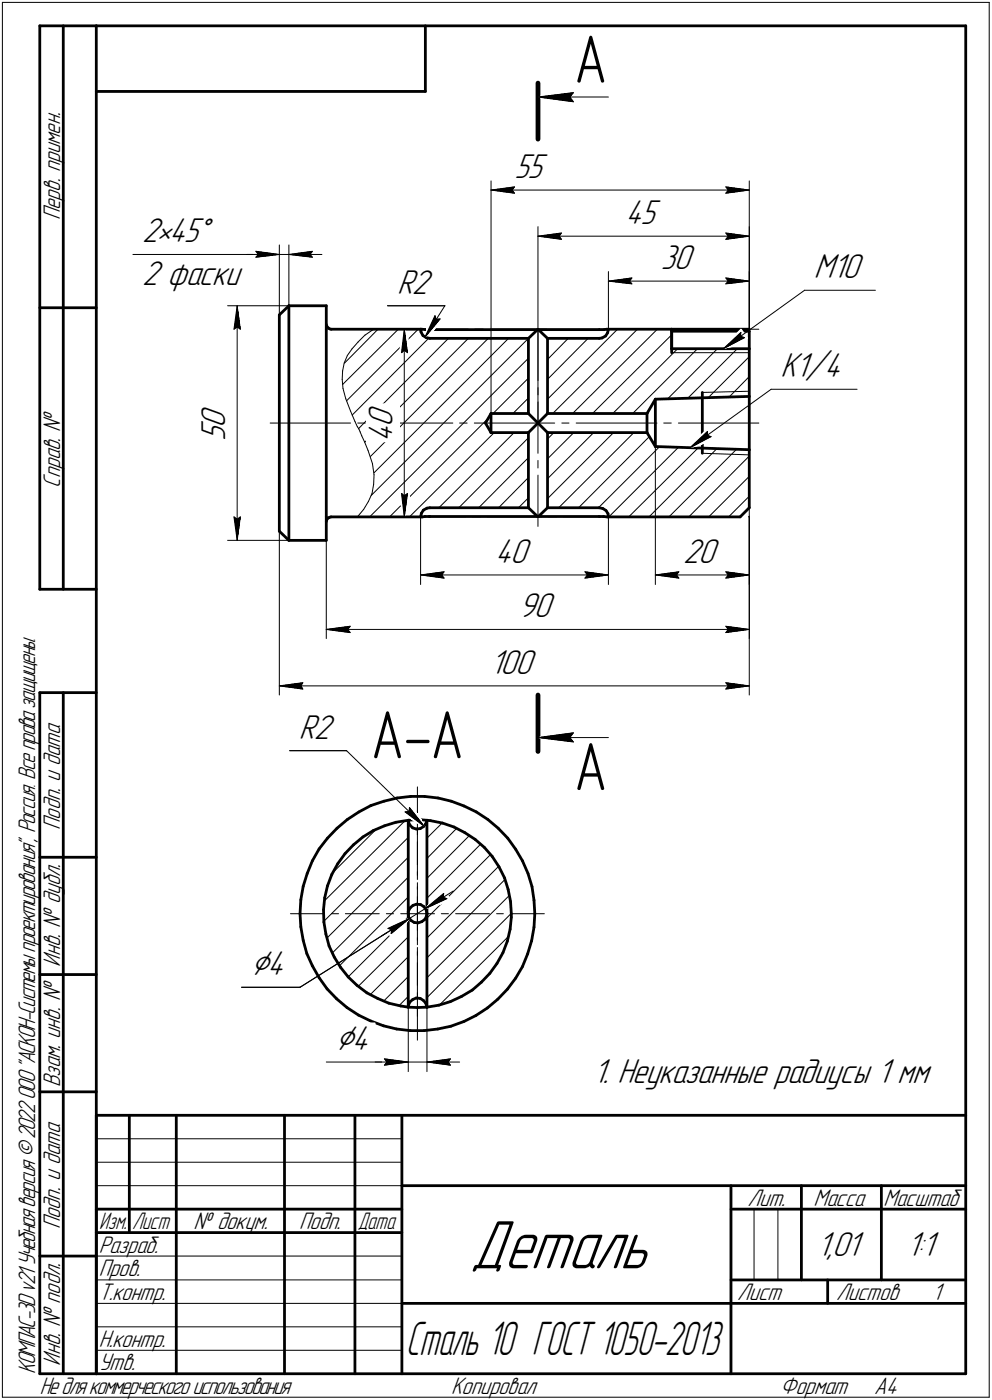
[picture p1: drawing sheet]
<svg xmlns="http://www.w3.org/2000/svg" width="211mm" height="298mm" viewBox="0 0 211 298" stroke-linecap="round" stroke-linejoin="round" font-family="sans-serif">
<defs><g id="words">
<text font-size="15.6" x="100" y="270.1">Деталь</text>
<g font-size="14.6">
<text x="122.1" y="17.6">А</text>
<text x="78.9" y="161.5">А-А</text>
<text x="122.1" y="168.2">А</text>
</g>
<text font-size="10.6" x="86.4" y="288.5">Сталь 10 ГОСТ 1050-2013</text>
<g font-size="8.5">
<text x="53.4" y="207.7">Ç4</text>
<text x="71.4" y="223.6">Ç4</text>
</g>
<g font-size="7.8">
<text x="109.5" y="38">55</text>
<text x="133.1" y="47.7">45</text>
<text x="30.3" y="51.6">2•45Å</text>
<text x="140.6" y="57.3">30</text>
<text x="173.2" y="59.3">М10</text>
<text x="30.3" y="60.8">2 фаски</text>
<text x="84.5" y="62.5">R2</text>
<text x="166.1" y="80.4">К1/4</text>
<text x="47.9" y="94" transform="rotate(-90 47.9 94)">5</text>
<text x="47.9" y="91.2" transform="rotate(-90 47.9 91.2)">0</text>
<text x="83.5" y="94.2" transform="rotate(-90 83.5 94.2)">4</text>
<text x="83.5" y="91" transform="rotate(-90 83.5 91)">0</text>
<text x="105.4" y="119.9">40</text>
<text x="145.4" y="119.9">20</text>
<text x="110.4" y="131.5">90</text>
<text x="104.3" y="143.5">100</text>
<text x="63.6" y="157.4">R2</text>
<text x="126.2" y="230.6">1. Неуказанные радиусы 1 мм</text>
<text x="173.9" y="267.5">1,01</text>
<text x="192.9" y="267.5">1:1</text>
</g>
<g font-size="5.4">
<text x="12.8" y="46.9" transform="rotate(-90 12.8 46.9)">Перв. примен.</text>
<text x="12.8" y="103.8" transform="rotate(-90 12.8 103.8)">Справ. №</text>
<text x="12.8" y="176.7" transform="rotate(-90 12.8 176.7)">Подп. и дата</text>
<text x="12.8" y="205.8" transform="rotate(-90 12.8 205.8)">Инв. № дубл.</text>
<text x="12.8" y="231.6" transform="rotate(-90 12.8 231.6)">Взам. инв. №</text>
<text x="159.1" y="256.8">Лит.</text>
<text x="173.1" y="256.8">Масса</text>
<text x="188" y="256.8">Масштаб</text>
<text x="12.8" y="261.7" transform="rotate(-90 12.8 261.7)">Подп. и дата</text>
<text x="41.2" y="261.8">№ докум.</text>
<text x="63.6" y="261.8">Подп.</text>
<text x="21" y="266.8">Разраб.</text>
<text x="21" y="271.8">Пров.</text>
<text x="21" y="276.8">Т.контр.</text>
<text x="156.9" y="276.8">Лист</text>
<text x="177.9" y="276.8">Листов</text>
<text x="198.4" y="276.8">1</text>
<text x="21" y="286.8">Н.контр.</text>
<text x="7.5" y="292.5" transform="rotate(-90 7.5 292.5)">КОМПАС-3Dv21 Учебнаяверсия©2022ООО&quot;АСКОН-Системыпроектирования&quot;, Россия. Всеправазащищены.</text>
<text x="12.8" y="290.8" transform="rotate(-90 12.8 290.8)">Инв. № подл.</text>
<text x="21" y="291.8">Утв.</text>
<text x="8.5" y="296.7">Недлякоммерческогоиспользования</text>
<text x="96" y="296.8">Копировал</text>
<text x="166" y="296.8">Формат</text>
<text x="186" y="296.8">A4</text>
</g>
<g font-size="5.3">
<text x="21.1" y="261.8">Изм.</text>
<text x="28.1" y="261.8">Лист</text>
<text x="76.1" y="261.8">Дата</text>
</g>
</g></defs>
<g fill="none" stroke="#000" stroke-width=".59">
<path d="M8.5 5.5v120zM8.5 5.5h12zM13.5 5.5v120zM20.5 5.5v287zM20.5 5.5h185zM20.5 19.5h70zM90.5 5.5v14zM205.5 5.5v287zM8.5 65.5h12zM59.4 67.1v46zM59.4 67.1l2.1-2zM61.5 65.1h7.9z"/>
<path d="M61.5 65.1v50zM69.4 65.1v5zM69.4 70.1v40zM69.4 69.1l.2 .5zM69.6 69.6l.5 .4zM70.1 70l.3 .1zM70.4 70.1h19.1zM89.5 70.1l.1 .6zM89.5 70.1h.2zM89.6 70.7l.4 .8zM89.7 70.1l.8 .1zM90 71.5l.7 .4z"/>
<path d="M90.5 70.2h.9zM90.7 71.9l.7 .2zM91.4 72.1h21zM91.4 70.2h23zM112.4 72.1v16zM112.4 72.1l2-1.9zM114.4 70.2h.2zM114.6 70.2h12.9zM114.6 70.2l1.9 1.9zM116.5 72.1h11zM116.5 72.1v16zM127.5 72.1l.6-.1z"/>
<path d="M127.5 70.2h1zM128.1 72l.8-.5zM128.5 70.2l.6-.1zM129.1 70.1h.4zM129.3 70.9l-.4 .6zM129.5 70.1l-.2 .8zM129.5 70.1h13.4zM142.9 70.1v4.2zM142.9 74.3h16.5zM142.9 70.5h16.5zM142.9 74.3v.8zM142.9 70.1h16.5z"/>
<path d="M159.4 74.3v10.1zM159.4 70.5v3.8zM103.3 90.1l1.2 2zM104.5 88.1l-1.2 2zM104.5 88.1h7.9zM104.5 92.1h7.9zM104.5 88.1v4zM112.4 92.1v16zM112.4 88.1l2.1 2zM112.4 92.1l2.1-2zM114.5 90.1l2 2zM114.5 90.1l2-2z"/>
<path d="M116.5 92.1v16zM116.5 88.1h21.2zM116.5 92.1h21.2zM137.7 92.1l1.7 3zM137.7 88.1v4zM139.4 85l20-.6zM139.4 85l-1.7 3.1zM139.4 95.1l20 .7zM139.4 85v10.1zM149.4 83.6v1.2zM149.4 84.8v10.6zM149.4 95.4v1.1z"/>
<path d="M159.4 95.8v12.3zM159.4 84.4v11.4zM59.4 113.1l2.1 2zM61.5 115.1h7.9zM69.4 110.1v5zM69.6 110.5l-.2 .6zM69.6 110.5l.5-.3zM70.1 110.2l.3-.1zM70.4 110.1h19.1zM89.5 110.1h.3zM89.7 109.3l-.2 .8zM89.8 110.1l.6-.1z"/>
<path d="M90.1 108.6l-.4 .7zM90.1 108.6l.7-.4zM90.4 110h1zM90.8 108.2l.6-.1zM91.4 110h.1M91.4 108.1h21zM91.4 110h23zM112.4 108.1l2 1.9zM114.4 110h.2zM114.6 110h12.9zM114.6 110l1.9-1.9zM116.5 108.1h11z"/>
<path d="M127.5 108.1l.8 .2zM127.5 110h.9zM128.3 108.3l.6 .4zM128.4 110l.8 .1zM128.9 108.7l.5 .7zM129.2 110.1h.3zM129.4 109.4l.1 .7zM129.5 110.1h28zM157.5 110.1l1.9-2zM8.5 125.5h12zM8.5 147.5v145zM8.5 147.5h12z"/>
<path d="M13.5 147.5v145zM69.7 178.5l-1.8 2.3zM71.7 176.4l-2 2.1zM71.7 176.4l2.2-1.9zM73.9 174.5l2.5-1.6zM75.2 179.9l2-1.7zM75.2 179.9l-1.8 1.9zM76.4 172.9l2.5-1.4zM77.2 178.2l2.2-1.3zM78.9 171.5l2.8-.9zM79.4 176.9l2.4-1zM81.7 170.6l2.8-.7z"/>
<path d="M81.8 175.9l2.4-.8zM84.2 175.1l2.7-.4zM84.5 169.9l2.9-.3zM86.9 174.7v19.9zM86.9 174.9l.3 .8zM86.9 174.7v.2zM86.9 174.7l1.9-.2zM87.2 175.7l.6 .6zM87.4 169.6h2.9zM87.8 176.3l.8 .2zM88.6 176.5l.8-.1zM88.8 174.5l2 .2z"/>
<path d="M89.4 176.4l.7-.4zM90.3 169.6l2.9 .3zM90.6 175.4l-.5 .6zM90.8 174.7l.8 .1zM90.8 174.7v19.9zM90.8 174.7l-.2 .7zM91.6 174.8l2.5 .5zM93.2 169.9l2.8 .7zM94.1 175.3l2.5 .8zM96 170.6l2.7 1zM96.6 176.1l2.3 1.2zM98.7 171.6l2.6 1.3z"/>
<path d="M98.9 177.3l2.2 1.4zM101.1 178.7l1.9 1.7zM101.3 172.9l2.5 1.6zM103.8 174.5l2.2 1.9zM106 176.4l2 2.1zM108 178.5l1.7 2.3zM8.5 182.5h12zM63.8 194.6l.2 2.8zM64 191.6l-.2 3zM64 197.4l.5 2.8zM64.5 188.7l-.5 2.9zM65.4 186l-.9 2.7z"/>
<path d="M66.5 183.3l-1.1 2.7zM67.9 180.8l-1.4 2.5zM68.8 193.7l.1 2.6zM68.9 196.3l.4 2.6zM69.1 191.2l-.3 2.5zM69.3 198.9l.7 2.5zM69.7 188.6l-.6 2.6zM70.6 186.2l-.9 2.4zM71.9 183.9l-1.3 2.3zM73.4 181.8l-1.5 2.1zM86.9 194.6v19.9zM86.9 194.1v.5z"/>
<path d="M86.9 194.6l.1 .7zM87 195.3l.5 .7zM87.3 193.3l.6-.5zM87.3 193.3l-.4 .8zM87.5 196l.6 .4zM87.9 192.8l.7-.3zM88.1 196.4l.9 .1zM88.6 192.5l.9 .1zM89 196.5l.7-.2zM89.5 192.6l.7 .4zM89.7 196.3l.7-.6zM90.2 193l.5 .7z"/>
<path d="M90.7 193.7l.1 .9zM90.8 195.1l-.4 .6zM90.8 194.6v19.9zM90.8 194.6v.5zM103 180.4l1.7 2zM104.7 182.4l1.5 2.2zM106.2 184.6l1.2 2.3zM107.4 186.9l.7 2.5zM108.1 189.4l.5 2.5zM108.5 197.9l-.6 2.5zM108.6 191.9l.2 2.7zM108.8 195.3l-.3 2.6z"/>
<path d="M108.8 194.6v.7zM109.7 180.8l1.5 2.5zM111.2 183.3l1.2 2.7zM112.4 186l.8 2.8zM113.2 188.8l.4 2.9zM113.6 191.7l.2 2.9zM113.6 197.4l-.5 2.9zM113.8 194.6l-.2 2.8zM8.5 207.5h12zM64.5 200.2l.8 2.8zM65.3 203l1.2 2.7zM66.5 205.7l1.4 2.5z"/>
<path d="M67.9 208.2l1.7 2.4zM69.6 210.6l2 2.1zM70 201.4l1.1 2.4zM71.1 203.8l1.4 2.2zM71.6 212.7l2.2 1.8zM72.5 206l1.6 2zM73.8 214.5l2.5 1.7zM74.1 208l1.8 1.8zM75.9 209.8l2.2 1.6zM76.3 216.2l2.6 1.2zM78.1 211.4l2.2 1.2zM78.9 217.4l2.7 1z"/>
<path d="M80.3 212.6l2.4 1zM81.6 218.4l2.8 .7zM82.7 213.6l2.6 .6zM84.4 219.1l2.9 .4zM85.3 214.2l1.6 .3zM86.9 214.1v.4zM86.9 214.5h1.9zM87.2 213.4l.6-.5zM87.2 213.4l-.3 .7zM87.3 219.5h3zM87.8 212.9l.8-.4zM88.6 212.5l.8 .1z"/>
<path d="M88.8 214.5h2zM89.4 212.6l.7 .4zM90.1 213l.5 .6zM90.3 219.5l2.8-.4zM90.6 213.6l.2 .9zM90.8 214.5l2.6-.5zM93.1 219.1l2.8-.6zM93.4 214l2.4-.7zM95.8 213.3l2.4-1.1zM95.9 218.5l2.8-1zM98.2 212.2l2.3-1.4zM98.7 217.5l2.6-1.3z"/>
<path d="M100.5 210.8l1.9-1.7zM101.3 216.2l2.4-1.6zM103.7 214.6l2.2-1.8zM104.2 207.3l-1.8 1.8zM105.7 205.1l-1.5 2.2zM107 202.9l-1.3 2.2zM107.9 200.4l-.9 2.5zM107.9 210.7l-2 2.1zM109.7 208.3l-1.8 2.4zM111.2 205.8l-1.5 2.5zM112.3 203.1l-1.1 2.7zM113.1 200.3l-.8 2.8z"/>
<path d="M8.5 232.5h12zM20.5 237.5h185zM20.5 237.5v55zM27.5 237.5v25zM37.5 237.5v55zM60.5 237.5v55zM75.5 237.5v55zM85.5 237.5v55zM20.5 257.5h65zM85.5 252.5h120zM155.5 252.5v40zM155.5 257.5h15z"/>
<path d="M170.5 252.5v20zM170.5 257.5h35zM187.5 252.5v20zM8.5 267.5h12zM20.5 262.5h65zM85.5 277.5h70zM155.5 277.5h50zM155.5 272.5h50zM176.1 272.5v5zM8.5 292.5h12zM20.5 292.5h185z"/>
</g>
<g fill="none" stroke="#000" stroke-width=".21">
<path d="M.5 .5v297zM.5 .5h210zM122 19.7l-.8 1zM210.5 .5v297zM104.5 38.5v51.6zM109.5 39.8l-.5 .7zM114.5 20.7l7.5-1zM114.5 20.7l7.5 1zM114.5 20.7h15zM121.2 20.7l.8 1zM154.4 39.8l.5 .7zM154.4 39.8l5 .7z"/>
<path d="M159.4 38.5v51.6zM28.3 54.2h26.1zM52.5 54.2h6.9zM54.4 54.2h5zM54.4 53.5l5 .7zM54.4 53.5l.5 .7zM54.4 54.8l5-.6zM54.9 54.2l-.5 .6zM59.4 52.2v14.9zM59.4 54.2h2.1zM61.5 52.2v12.9zM61.5 54.2l5 .6z"/>
<path d="M61.5 54.2l5-.7zM61.5 54.2h7zM66 54.2l.5 .6zM66.5 53.5l-.5 .7zM104.5 40.5l5-.7zM104.5 40.5l5 .6zM104.5 40.5h54.9zM109 40.5l.5 .6zM114.5 48.3v41.8zM114.5 50.3l5-.7zM114.5 50.3l5 .7zM114.5 50.3h44.9z"/>
<path d="M119 50.3l.5 .7zM119.5 49.6l-.5 .7zM129.5 57.8v12.3zM129.5 59.9l5-.7zM129.5 59.9l5 .6zM129.5 59.9h29.9zM133.9 59.9l.6 .6zM134.5 59.2l-.6 .7zM154.4 51l5-.7zM154.4 49.6l.5 .7zM154.4 49.6l5 .7zM154.4 59.2l.5 .7z"/>
<path d="M154.4 59.2l5 .7zM154.4 41.1l5-.6zM154.9 50.3l-.5 .7zM154.9 59.9l-.5 .6zM154.9 40.5l-.5 .6zM159.4 48.3v41.8zM159.4 57.8v12.3zM48.4 65.1h13.1zM49.8 70.1l.7-.5zM50.5 65.1l.6 5zM50.5 69.6l.6 .5zM50.5 65.1l-.7 5z"/>
<path d="M50.5 65.1v50zM72.9 79l-.1 1.8zM73.2 77.3l-.3 1.7zM73.9 75.7l-.7 1.6zM74.9 74.3l-1 1.4zM76.2 72.8l-1.3 1.5zM77.6 71.4l1.9-1.3zM77.6 71.4l-1.4 1.4zM80.4 70.1l-7.1 7.2zM82.5 65.1h12.2zM84.1 70.1h5.4zM85.4 75.1l.6-.5z"/>
<path d="M86 70.1l.7 5zM86 74.6l.7 .5zM86 70.1l-.6 5zM86 70.1v40zM87.5 70.1h12.1zM91.2 72.1l-16.3 16.3zM92.5 67.2l-2.1 4.6zM92.5 67.2l.3 .8zM92.8 68l.8-.1zM93.6 67.9l-3.2 3.9zM94.7 65.1l-4.3 6.7zM95.4 72.1l-19.1 19.2z"/>
<path d="M99.7 72.1l-22.1 22zM101 70.1h1.8zM103.9 72.1l-25.1 25.1zM104.3 70.1h12zM114.5 70.1v10.9zM114.5 70.1h17zM116.7 72.1l-.2 .2zM120.9 72.1l-4.4 4.4zM125.1 72.1l-8.6 8.7zM140.9 70.1h8.4zM142.9 75.1h16.5zM150.8 70.1h.8z"/>
<path d="M152.7 74.3l-10.7 10.7zM153.1 70.1h8.4zM153.9 74.3l3.7-3.5zM153.9 74.3l4.5-2.4zM153.9 74.3l17.3-12.5zM154.4 60.5l5-.6zM157.6 71.6l.8 .3zM157.6 70.8v.8zM171.2 61.8h15.1zM57.5 90.1h17.1zM72.8 80.8l.2 1.9zM72.9 81.9l11.9-11.8z"/>
<path d="M73 82.7l.6 2.2zM73.6 84.9l1 2.6zM73.7 85.3l15.3-15.2zM74.6 87.5l.9 2.2zM75.5 89.7l.5 1.1zM76 90.8l.4 .6zM76.1 90.1h1.6zM76.4 91.4l.2 .5zM76.6 91.9l.4 .9zM77 92.8l.6 1.3zM77.6 94.1l.7 1.8zM78.3 95.9l.9 2.8z"/>
<path d="M79.2 90.1h17.2zM79.2 98.7l.4 2.4zM97.8 90.1h1.6zM100.9 90.1h17.1zM104.9 88.1l7.5-7.6zM109.1 88.1l3.3-3.3zM112.4 97.5l-10.5 10.6zM112.4 93.2l-14.8 14.9zM114.5 98v1.7zM114.5 85.6v10.9zM114.5 82.5v1.6zM116.5 97.7l5.6-5.6z"/>
<path d="M116.5 93.5l1.4-1.4zM116.5 85l14.9-14.9zM117.6 88.1l18-18zM119.5 90.1h1.6zM121.8 88.1l18.1-18zM122.6 90.1h17.2zM126.1 88.1l16.8-16.8zM130.4 88.1l13.8-13.8zM134.6 88.1l13.8-13.8zM134.9 92.1l-16 16zM138.2 93l-15.1 15.1zM139.4 90.1v34.4z"/>
<path d="M141.2 90.1h1.6zM144.4 90.1h17.1zM146.3 84.8l10.6-10.5zM146.8 95.3l3.7-3.4zM146.8 95.3l4.5-2.3zM146.8 95.3l17.3-12.4zM149.4 83.6l10-.3zM149.4 96.5l10 .4zM150.5 92.7l.8 .3zM150.5 91.9v.8zM150.7 84.7l8.7-8.8zM152.6 95.5l-14.5 14.6z"/>
<path d="M159.4 97.1l-12.8 13zM159.4 80.2l-4.3 4.4zM159.4 90.1v34.4zM164.1 82.9h18.3zM48.4 115.1h13.1zM49.8 110.1l.7 5zM49.8 110.1l.7 .5zM50.5 110.6l.6-.5zM51.1 110.1l-.6 5zM59.4 113.1v34.9zM69.4 110.1v25.9zM76.1 110l-.1 .1z"/>
<path d="M77.4 108.5l-1.3 1.5zM78.4 106.8l-1 1.7zM78.7 110.1l33.7-33.8zM79 105.5l33.4-33.4zM79.2 105.1l-.8 1.7zM79.5 103.1l-.3 2zM79.6 101.1l-.1 2zM79.6 100.7l28.6-28.6zM82.9 110.1l20.9-20.9zM84.1 110.1h5.4zM85.4 105.1l.6 5zM85.4 105.1l.6 .5z"/>
<path d="M86 105.6l.7-.5zM86.7 105.1l-.7 5zM87.1 110.1l18.1-18zM87.5 110.1h11.5zM89.5 110.1v14.4zM93.4 108.1l16-16zM100.5 110.1h1.7zM103.7 110.1h11.5zM110.3 108.1l2.1-2.1zM112.4 101.7l-6.3 6.4zM114.5 101.2v10.9zM116.5 106.2l14.1-14.1z"/>
<path d="M116.5 101.9l9.8-9.8zM116.8 110.1h1.6zM119.9 110.1h11.6zM127.3 108.1l13-12.9zM129.5 110.1v14.4zM129.5 110.1l14.9-14.9zM133.8 110.1l14.7-14.7zM142.3 110.1l14.4-14.4zM150.8 110.1l8.6-8.7zM155 110.1l4.4-4.4zM159.3 110.1l.1-.2zM159.4 110.1v37.9z"/>
<path d="M159.4 110.1v25.9zM69.4 134l5.1-.7zM69.4 134l5.1 .7zM69.4 134h90zM74 134l.5 .7zM74.5 133.3l-.5 .7zM89.5 122.4l5-.6zM89.5 122.4l5 .7zM89.5 122.4h40zM94 122.4l.5 .7zM94.5 121.8l-.5 .6zM124.5 123.1l5-.7z"/>
<path d="M124.5 121.8l.5 .6zM124.5 121.8l5 .6zM125 122.4l-.5 .7zM139.4 122.4l5-.6zM139.4 122.4l5 .7zM139.4 122.4h20zM143.9 122.4l.5 .7zM144.4 121.8l-.5 .6zM154.4 134.7l5-.7zM154.4 133.3l.5 .7zM154.4 133.3l5 .7zM154.4 123.1l5-.7z"/>
<path d="M154.4 121.8l.5 .6zM154.4 121.8l5 .6zM154.9 134l-.5 .7zM154.9 122.4l-.5 .7zM59.4 146l5-.6zM59.4 146l5 .7zM59.4 146h100zM61.6 159.9h12.1zM64 146l.4 .7zM64.4 145.4l-.4 .6zM73.7 159.9l16.6 16zM114.5 157.1l7.5-1.1z"/>
<path d="M114.5 157.1l7.5 .9zM114.5 157.1h15zM121.2 157.1l.8 .9zM122 156l-.8 1.1zM154.4 146.7l5-.7zM154.4 145.4l.5 .6zM154.4 145.4l5 .6zM154.9 146l-.5 .7zM86.2 172.9l4.1 3zM86.2 172.9l.8-.1zM87.1 172l-.1 .8zM87.1 172l3.2 3.9z"/>
<path d="M88.8 167.6v7.2zM88.8 176.2v1.5zM88.8 179.2v7.2zM88.8 172.6v11.5zM90.8 178.5l3.3-3.2zM97.2 176.4l-6.4 6.4zM99.9 177.9l-9.1 9.1zM102.3 179.7l-11.5 11.6zM61.8 194.6h7.2zM68.9 196.2l18-17.9zM69 191.9l17.2-17.1zM69.5 199.8l17.4-17.3z"/>
<path d="M70.5 194.6h1.6zM70.9 185.8l9.2-9.3zM73.5 194.6h7.2zM81.2 199.3l5.9-3.7zM82.2 194.6h1.5zM82.5 197.7l4.6-2.1zM82.5 197.7l.8 .3zM83.2 198.8l3.9-3.2zM83.3 198l-.1 .8zM85.3 194.6h3.5zM87.1 195.6l3.4-2.1zM88.8 194.6h3.7z"/>
<path d="M88.8 199.6v1.6zM88.8 194.6v3.5zM88.8 188v1.4zM88.8 190.9v3.7zM88.8 188.8v11.4zM88.8 185.6v1.7zM90.5 193.5l4.6-2.2zM90.5 193.5l3.9-3.3zM90.5 193.5l5.9-3.8zM90.8 199.7l15.3-15.2zM90.8 195.5l13.6-13.6zM93.9 194.6h1.5z"/>
<path d="M94.3 191.1l.8 .2zM94.4 190.2l-.1 .9zM96.9 194.6h7.2zM105.7 194.6h1.4zM107.4 187.3l-16.6 16.7zM108.6 194.6h7.2zM51.4 210.2h12.4zM63.8 210.2l23.3-14.6zM70.7 202.9l16.2-16.1zM72.2 205.7l14.7-14.7zM74.1 208l12.8-12.8zM76.2 210.1l10.7-10.6z"/>
<path d="M78.7 211.8l8.2-8.1zM81.6 213.2l5.3-5.3zM84.9 214.1l2-1.9zM86.9 214.5v13.7zM88.8 214.3v7.2zM88.8 211.3v1.6zM88.8 202.6v7.2zM88.8 205v11.4zM88.8 201.8v1.7zM90.8 212.4l18-17.9zM90.8 208.2l17.7-17.6zM90.8 214.5v13.7z"/>
<path d="M93.6 214l14.7-14.7zM69.4 226.1h12.4zM79.8 226.1h7.1zM81.8 226.1h5.1zM81.8 225.5l5.1 .6zM81.8 225.5l.5 .6zM81.8 226.8l5.1-.7zM82.3 226.1l-.5 .7zM86.9 226.1h3.9zM90.8 226.1l5 .7zM90.8 226.1l5-.6zM90.8 226.1h7z"/>
<path d="M95.3 226.1l.5 .7zM95.8 225.5l-.5 .6zM20.5 247.5h65zM20.5 252.5h65zM20.5 242.5h65zM160.4 257.5v15zM165.5 257.5v15zM20.5 267.5h65zM20.5 272.5h65zM20.5 277.5h65zM.5 297.5h210zM20.5 282.5h65z"/>
<path d="M20.5 287.5h65z"/>
</g>
<path d="M114.5 17.7v11.9zM114.5 148v12z" fill="none" stroke="#000" stroke-width="1"/>
<g fill="#fff" stroke="#fff" stroke-width=".21">
<path d="M122.2 6.4h7.1zM122.2 6.5h7.1zM122.2 6.6h7.1zM122.2 6.7h7.1zM122.2 6.8h7.1zM122.2 6.9h7.1zM122.2 6.9h7.1zM122.2 7h7.1zM122.2 7.1h7.1zM122.2 7.2h7.1zM122.2 7.3h7.1zM122.2 7.4h7.1zM122.2 7.5h7.1zM122.2 7.5h7.1zM122.2 7.6h7.1zM122.2 7.7h7.1zM122.2 7.8h7.1zM122.2 7.9h7.1zM122.2 8h7.1zM122.2 8h7.1zM122.2 8.1h7.1zM122.2 8.2h7.1zM122.2 8.3h7.1zM122.2 8.4h7.1zM122.2 8.5h7.1zM122.2 8.6h7.1zM122.2 8.6h7.1zM122.2 8.7h7.1zM122.2 8.8h7.1zM122.2 8.9h7.1zM122.2 9h7.1zM122.2 9.1h7.1zM122.2 9.1h7.1zM122.2 9.2h7.1zM122.2 9.3h7.1zM122.2 9.4h7.1zM122.2 9.5h7.1zM122.2 9.6h7.1zM122.2 9.7h7.1zM122.2 9.7h7.1zM122.2 9.8h7.1zM122.2 9.9h7.1zM122.2 10h7.1zM122.2 10.1h7.1zM122.2 10.2h7.1zM122.2 10.2h7.1zM122.2 10.3h7.1zM122.2 10.4h7.1zM122.2 10.5h7.1zM122.2 10.6h7.1zM122.2 10.7h7.1zM122.2 10.8h7.1zM122.2 10.8h7.1zM122.2 10.9h7.1zM122.2 11h7.1zM122.2 11.1h7.1zM122.2 11.2h7.1zM122.2 11.3h7.1zM122.2 11.3h7.1zM122.2 11.4h7.1zM122.2 11.5h7.1zM122.2 11.6h7.1zM122.2 11.7h7.1zM122.2 11.8h7.1zM122.2 11.9h7.1zM122.2 11.9h7.1zM122.2 12h7.1zM122.2 12.1h7.1zM122.2 12.2h7.1zM122.2 12.3h7.1zM122.2 12.4h7.1zM122.2 12.4h7.1zM122.2 12.5h7.1zM122.2 12.6h7.1zM122.2 12.7h7.1zM122.2 12.8h7.1zM122.2 12.9h7.1zM122.2 13h7.1zM122.2 13h7.1zM122.2 13.1h7.1zM122.2 13.2h7.1zM122.2 13.3h7.1zM122.2 13.4h7.1zM122.2 13.5h7.1zM122.2 13.5h7.1zM122.2 13.6h7.1zM122.2 13.7h7.1zM122.2 13.8h7.1zM122.2 13.9h7.1zM122.2 14h7.1zM122.2 14.1h7.1zM122.2 14.1h7.1zM122.2 14.2h7.1zM122.2 14.3h7.1zM122.2 14.4h7.1zM122.2 14.5h7.1zM122.2 14.6h7.1zM122.2 14.6h7.1zM122.2 14.7h7.1zM122.2 14.8h7.1zM122.2 14.9h7.1zM122.2 15h7.1zM122.2 15.1h7.1zM122.2 15.2h7.1zM122.2 15.2h7.1zM122.2 15.3h7.1zM122.2 15.4h7.1zM122.2 15.5h7.1zM122.2 15.6h7.1zM122.2 15.7h7.1zM122.2 15.7h7.1zM122.2 15.8h7.1zM122.2 15.9h7.1zM122.2 16h7.1zM122.2 16.1h7.1zM122.2 16.2h7.1zM122.2 16.3h7.1zM122.2 16.3h7.1zM122.2 16.4h7.1zM122.2 16.5h7.1zM122.2 16.6h7.1zM122.2 16.7h7.1zM122.2 16.8h7.1zM122.2 16.8h7.1zM122.2 16.9h7.1zM122.2 17h7.1zM122.2 17.1h7.1zM122.2 17.2h7.1zM122.2 17.3h7.1zM122.2 17.4h7.1zM122.2 17.4h7.1zM122.2 17.5h7.1zM122.2 17.6h7.1zM122.2 17.7h7.1zM122.2 17.8h7.1zM122.2 17.9h7.1zM122.2 17.9h7.1zM122.2 18h7.1zM122.2 18.1h7.1zM122.2 18.2h7.1zM122.2 18.3h7.1zM122.2 18.4h7.1zM122.2 18.5h7.1zM122.2 18.5h7.1zM122.2 18.6h7.1zM122.2 18.7h7.1zM122.2 18.8h7.1zM122.2 18.9h7.1zM122.2 19h7.1zM122.2 19h7.1zM122.2 19.1h7.1zM122.2 19.2h7.1zM122.2 19.3h7.1zM122.2 19.4h7.1zM122.2 19.5h7.1zM122.2 19.6h7.1zM122.2 19.6h7.1zM122.2 19.7h7.1zM122.2 19.8h7.1zM122.2 19.9h7.1zM122.2 20h7.1zM122.2 20.1h7.1zM122.2 20.2h7.1zM122.2 20.2h7.1zM122.2 20.3h7.1zM122.2 20.4h7.1zM122.2 20.5h7.1zM122.2 20.6h7.1z"/>
<path d="M122.2 157.1h7.1zM122.2 157.1h7.1zM122.2 157.2h7.1zM122.2 157.3h7.1zM122.2 157.4h7.1zM122.2 157.5h7.1zM122.2 157.6h7.1zM122.2 157.6h7.1zM122.2 157.7h7.1zM122.2 157.8h7.1zM122.2 157.9h7.1zM122.2 158h7.1zM122.2 158.1h7.1zM122.2 158.2h7.1zM122.2 158.2h7.1zM122.2 158.3h7.1zM122.2 158.4h7.1zM122.2 158.5h7.1zM122.2 158.6h7.1zM122.2 158.7h7.1zM122.2 158.7h7.1zM122.2 158.8h7.1zM122.2 158.9h7.1zM122.2 159h7.1zM122.2 159.1h7.1zM122.2 159.2h7.1zM122.2 159.3h7.1zM122.2 159.3h7.1zM122.2 159.4h7.1zM122.2 159.5h7.1zM122.2 159.6h7.1zM122.2 159.7h7.1zM122.2 159.8h7.1zM122.2 159.9h7.1zM122.2 159.9h7.1zM122.2 160h7.1zM122.2 160.1h7.1zM122.2 160.2h7.1zM122.2 160.3h7.1zM122.2 160.4h7.1zM122.2 160.4h7.1zM122.2 160.5h7.1zM122.2 160.6h7.1zM122.2 160.7h7.1zM122.2 160.8h7.1zM122.2 160.9h7.1zM122.2 161h7.1zM122.2 161h7.1zM122.2 161.1h7.1zM122.2 161.2h7.1zM122.2 161.3h7.1zM122.2 161.4h7.1zM122.2 161.5h7.1zM122.2 161.5h7.1zM122.2 161.6h7.1zM122.2 161.7h7.1zM122.2 161.8h7.1zM122.2 161.9h7.1zM122.2 162h7.1zM122.2 162.1h7.1zM122.2 162.1h7.1zM122.2 162.2h7.1zM122.2 162.3h7.1zM122.2 162.4h7.1zM122.2 162.5h7.1zM122.2 162.6h7.1zM122.2 162.6h7.1zM122.2 162.7h7.1zM122.2 162.8h7.1zM122.2 162.9h7.1zM122.2 163h7.1zM122.2 163.1h7.1zM122.2 163.2h7.1zM122.2 163.2h7.1zM122.2 163.3h7.1zM122.2 163.4h7.1zM122.2 163.5h7.1zM122.2 163.6h7.1zM122.2 163.7h7.1zM122.2 163.7h7.1zM122.2 163.8h7.1zM122.2 163.9h7.1zM122.2 164h7.1zM122.2 164.1h7.1zM122.2 164.2h7.1zM122.2 164.3h7.1zM122.2 164.3h7.1zM122.2 164.4h7.1zM122.2 164.5h7.1zM122.2 164.6h7.1zM122.2 164.7h7.1zM122.2 164.8h7.1zM122.2 164.8h7.1zM122.2 164.9h7.1zM122.2 165h7.1zM122.2 165.1h7.1zM122.2 165.2h7.1zM122.2 165.3h7.1zM122.2 165.4h7.1zM122.2 165.4h7.1zM122.2 165.5h7.1zM122.2 165.6h7.1zM122.2 165.7h7.1zM122.2 165.8h7.1zM122.2 165.9h7.1zM122.2 165.9h7.1zM122.2 166h7.1zM122.2 166.1h7.1zM122.2 166.2h7.1zM122.2 166.3h7.1zM122.2 166.4h7.1zM122.2 166.5h7.1zM122.2 166.5h7.1zM122.2 166.6h7.1zM122.2 166.7h7.1zM122.2 166.8h7.1zM122.2 166.9h7.1zM122.2 167h7.1zM122.2 167h7.1zM122.2 167.1h7.1zM122.2 167.2h7.1zM122.2 167.3h7.1zM122.2 167.4h7.1zM122.2 167.5h7.1zM122.2 167.6h7.1zM122.2 167.6h7.1zM122.2 167.7h7.1zM122.2 167.8h7.1zM122.2 167.9h7.1zM122.2 168h7.1zM122.2 168.1h7.1zM122.2 168.1h7.1zM122.2 168.2h7.1zM122.2 168.3h7.1zM122.2 168.4h7.1zM122.2 168.5h7.1zM122.2 168.6h7.1zM122.2 168.7h7.1zM122.2 168.7h7.1zM122.2 168.8h7.1zM122.2 168.9h7.1zM122.2 169h7.1zM122.2 169.1h7.1zM122.2 169.2h7.1zM122.2 169.2h7.1zM122.2 169.3h7.1zM122.2 169.4h7.1zM122.2 169.5h7.1zM122.2 169.6h7.1zM122.2 169.7h7.1zM122.2 169.8h7.1zM122.2 169.8h7.1zM122.2 169.9h7.1zM122.2 170h7.1zM122.2 170.1h7.1zM122.2 170.2h7.1zM122.2 170.3h7.1zM122.2 170.3h7.1zM122.2 170.4h7.1zM122.2 170.5h7.1zM122.2 170.6h7.1zM122.2 170.7h7.1zM122.2 170.8h7.1zM122.2 170.9h7.1zM122.2 170.9h7.1zM122.2 171h7.1zM122.2 171.1h7.1zM122.2 171.2h7.1z"/>
<path d="M121.8 19.2h.6zM121.1 19.3h1.3zM120.4 19.4h2zM119.7 19.5h2.7zM119 19.6h3.4zM118.4 19.6h4zM117.7 19.7h4.7zM117 19.8h5.4zM116.2 19.9h6.2zM116.1 20h6.3zM115.9 20.1h6.5zM115.7 20.2h6.7zM115.5 20.2h6.9zM115.3 20.3h7.1zM115.1 20.4h7.3zM114.9 20.5h7.5zM114.7 20.6h7.7zM114.5 20.7h7.9zM114.7 20.7h7.7zM114.9 20.8h7.5zM115.1 20.9h7.3zM115.3 21h7.1zM115.5 21.1h6.9zM115.7 21.2h6.7zM115.9 21.3h6.5zM116.1 21.3h6.3zM116.2 21.4h6.2zM116.9 21.5h5.5zM117.5 21.6h4.9zM118.1 21.7h4.3zM118.8 21.8h3.6zM119.4 21.8h3zM120 21.9h2.4zM120.6 22h1.8zM121.2 22.1h1.2zM121.8 22.2h.6z"/>
<path d="M121.8 155.5h.6zM121.2 155.6h1.2zM120.6 155.7h1.8zM120 155.8h2.4zM119.4 155.9h3zM118.8 156h3.6zM118.1 156h4.3zM117.5 156.1h4.9zM116.9 156.2h5.5zM116.2 156.3h6.2zM116.1 156.4h6.3zM115.9 156.5h6.5zM115.7 156.5h6.7zM115.5 156.6h6.9zM115.3 156.7h7.1zM115.1 156.8h7.3zM114.9 156.9h7.5zM114.7 157h7.7zM114.5 157.1h7.9zM114.7 157.1h7.7zM115 157.2h7.4zM115.1 157.3h7.3zM115.4 157.4h7zM115.7 157.5h6.7zM115.8 157.6h6.6zM116.1 157.6h6.3zM116.2 157.7h6.2zM116.9 157.8h5.5zM117.5 157.9h4.9zM118.1 158h4.3zM118.8 158.1h3.6zM119.4 158.2h3zM120 158.2h2.4zM120.6 158.3h1.8zM121.2 158.4h1.2zM121.8 158.5h.6z"/>
<path d="M78.9 150.3h19.8zM78.9 150.4h19.8zM78.9 150.5h19.8zM78.9 150.5h19.8zM78.9 150.6h19.8zM78.9 150.7h19.8zM78.9 150.8h19.8zM78.9 150.9h19.8zM78.9 151h19.8zM78.9 151h19.8zM78.9 151.1h19.8zM78.9 151.2h19.8zM78.9 151.3h19.8zM78.9 151.4h19.8zM78.9 151.5h19.8zM78.9 151.6h19.8zM78.9 151.6h19.8zM78.9 151.7h19.8zM78.9 151.8h19.8zM78.9 151.9h19.8zM78.9 152h19.8zM78.9 152.1h19.8zM78.9 152.1h19.8zM78.9 152.2h19.8zM78.9 152.3h19.8zM78.9 152.4h19.8zM78.9 152.5h19.8zM78.9 152.6h19.8zM78.9 152.7h19.8zM78.9 152.7h19.8zM78.9 152.8h19.8zM78.9 152.9h19.8zM78.9 153h19.8zM78.9 153.1h19.8zM78.9 153.2h19.8zM78.9 153.2h19.8zM78.9 153.3h19.8zM78.9 153.4h19.8zM78.9 153.5h19.8zM78.9 153.6h19.8zM78.9 153.7h19.8zM78.9 153.8h19.8zM78.9 153.8h19.8zM78.9 153.9h19.8zM78.9 154h19.8zM78.9 154.1h19.8zM78.9 154.2h19.8zM78.9 154.3h19.8zM78.9 154.3h19.8zM78.9 154.4h19.8zM78.9 154.5h19.8zM78.9 154.6h19.8zM78.9 154.7h19.8zM78.9 154.8h19.8zM78.9 154.9h19.8zM78.9 154.9h19.8zM78.9 155h19.8zM78.9 155.1h19.8zM78.9 155.2h19.8zM78.9 155.3h19.8zM78.9 155.4h19.8zM78.9 155.4h19.8zM78.9 155.5h19.8zM78.9 155.6h19.8zM78.9 155.7h19.8zM78.9 155.8h19.8zM78.9 155.9h19.8zM78.9 156h19.8zM78.9 156h19.8zM78.9 156.1h19.8zM78.9 156.2h19.8zM78.9 156.3h19.8zM78.9 156.4h19.8zM78.9 156.5h19.8zM78.9 156.5h19.8zM78.9 156.6h19.8zM78.9 156.7h19.8zM78.9 156.8h19.8zM78.9 156.9h19.8zM78.9 157h19.8zM78.9 157.1h19.8zM78.9 157.1h19.8zM78.9 157.2h19.8zM78.9 157.3h19.8zM78.9 157.4h19.8zM78.9 157.5h19.8zM78.9 157.6h19.8zM78.9 157.6h19.8zM78.9 157.7h19.8zM78.9 157.8h19.8zM78.9 157.9h19.8zM78.9 158h19.8zM78.9 158.1h19.8zM78.9 158.2h19.8zM78.9 158.2h19.8zM78.9 158.3h19.8zM78.9 158.4h19.8zM78.9 158.5h19.8zM78.9 158.6h19.8zM78.9 158.7h19.8zM78.9 158.7h19.8zM78.9 158.8h19.8zM78.9 158.9h19.8zM78.9 159h19.8zM78.9 159.1h19.8zM78.9 159.2h19.8zM78.9 159.3h19.8zM78.9 159.3h19.8zM78.9 159.4h19.8zM78.9 159.5h19.8zM78.9 159.6h19.8zM78.9 159.7h19.8zM78.9 159.8h19.8zM78.9 159.9h19.8zM78.9 159.9h19.8zM78.9 160h19.8zM78.9 160.1h19.8zM78.9 160.2h19.8zM78.9 160.3h19.8zM78.9 160.4h19.8zM78.9 160.4h19.8zM78.9 160.5h19.8zM78.9 160.6h19.8zM78.9 160.7h19.8zM78.9 160.8h19.8zM78.9 160.9h19.8zM78.9 161h19.8zM78.9 161h19.8zM78.9 161.1h19.8zM78.9 161.2h19.8zM78.9 161.3h19.8zM78.9 161.4h19.8zM78.9 161.5h19.8zM78.9 161.5h19.8zM78.9 161.6h19.8zM78.9 161.7h19.8zM78.9 161.8h19.8zM78.9 161.9h19.8zM78.9 162h19.8zM78.9 162.1h19.8zM78.9 162.1h19.8zM78.9 162.2h19.8zM78.9 162.3h19.8zM78.9 162.4h19.8zM78.9 162.5h19.8zM78.9 162.6h19.8zM78.9 162.6h19.8zM78.9 162.7h19.8zM78.9 162.8h19.8zM78.9 162.9h19.8zM78.9 163h19.8zM78.9 163.1h19.8zM78.9 163.2h19.8zM78.9 163.2h19.8zM78.9 163.3h19.8zM78.9 163.4h19.8zM78.9 163.5h19.8zM78.9 163.6h19.8zM78.9 163.7h19.8zM78.9 163.7h19.8zM78.9 163.8h19.8zM78.9 163.9h19.8zM78.9 164h19.8zM78.9 164.1h19.8zM78.9 164.2h19.8zM78.9 164.3h19.8zM78.9 164.3h19.8zM78.9 164.4h19.8z"/>
<path d="M104.3 137.9h10.3zM104.3 138h10.3zM104.3 138.1h10.3zM104.3 138.2h10.3zM104.3 138.3h10.3zM104.3 138.3h10.3zM104.3 138.4h10.3zM104.3 138.5h10.3zM104.3 138.6h10.3zM104.3 138.7h10.3zM104.3 138.8h10.3zM104.3 138.9h10.3zM104.3 138.9h10.3zM104.3 139h10.3zM104.3 139.1h10.3zM104.3 139.2h10.3zM104.3 139.3h10.3zM104.3 139.4h10.3zM104.3 139.4h10.3zM104.3 139.5h10.3zM104.3 139.6h10.3zM104.3 139.7h10.3zM104.3 139.8h10.3zM104.3 139.9h10.3zM104.3 140h10.3zM104.3 140h10.3zM104.3 140.1h10.3zM104.3 140.2h10.3zM104.3 140.3h10.3zM104.3 140.4h10.3zM104.3 140.5h10.3zM104.3 140.5h10.3zM104.3 140.6h10.3zM104.3 140.7h10.3zM104.3 140.8h10.3zM104.3 140.9h10.3zM104.3 141h10.3zM104.3 141.1h10.3zM104.3 141.1h10.3zM104.3 141.2h10.3zM104.3 141.3h10.3zM104.3 141.4h10.3zM104.3 141.5h10.3zM104.3 141.6h10.3zM104.3 141.6h10.3zM104.3 141.7h10.3zM104.3 141.8h10.3zM104.3 141.9h10.3zM104.3 142h10.3zM104.3 142.1h10.3zM104.3 142.2h10.3zM104.3 142.2h10.3zM104.3 142.3h10.3zM104.3 142.4h10.3zM104.3 142.5h10.3zM104.3 142.6h10.3zM104.3 142.7h10.3zM104.3 142.7h10.3zM104.3 142.8h10.3zM104.3 142.9h10.3zM104.3 143h10.3zM104.3 143.1h10.3zM104.3 143.2h10.3zM104.3 143.3h10.3zM104.3 143.3h10.3zM104.3 143.4h10.3zM104.3 143.5h10.3zM104.3 143.6h10.3zM104.3 143.7h10.3zM104.3 143.8h10.3zM104.3 143.8h10.3zM104.3 143.9h10.3zM104.3 144h10.3zM104.3 144.1h10.3zM104.3 144.2h10.3zM104.3 144.3h10.3zM104.3 144.4h10.3zM104.3 144.4h10.3zM104.3 144.5h10.3zM104.3 144.6h10.3zM104.3 144.7h10.3zM104.3 144.8h10.3zM104.3 144.9h10.3zM104.3 144.9h10.3z"/>
<path d="M64.3 144.9h.6zM63.8 144.9h1.1zM63.1 145h1.8zM62.5 145.1h2.4zM61.9 145.2h3zM61.2 145.3h3.7zM61 145.4h3.9zM60.9 145.5h4zM60.6 145.5h4.3zM60.5 145.6h4.4zM60.3 145.7h4.6zM60 145.8h4.9zM59.9 145.9h5zM59.7 146h5.2zM59.4 146h5.5zM59.7 146.1h5.2zM59.9 146.2h5zM60 146.3h4.9zM60.3 146.4h4.6zM60.5 146.5h4.4zM60.6 146.6h4.3zM60.9 146.6h4zM61 146.7h3.9zM61.2 146.8h3.7zM62 146.9h2.9zM62.7 147h2.2zM63.5 147.1h1.4zM64.3 147.2h.6z"/>
<path d="M154 144.9h.7zM154 144.9h1.3zM154 145h1.9zM154 145.1h2.5zM154 145.2h3.1zM154 145.3h3.6zM154 145.4h3.9zM154 145.5h4.1zM154 145.5h4.2zM154 145.6h4.5zM154 145.7h4.7zM154 145.8h4.8zM154 145.9h5.1zM154 146h5.3zM154 146h5.4zM154 146.1h5.3zM154 146.2h5.1zM154 146.3h4.8zM154 146.4h4.7zM154 146.5h4.5zM154 146.6h4.2zM154 146.6h4.1zM154 146.7h3.9zM154 146.8h3.6zM154 146.9h3zM154 147h2.2zM154 147.1h1.5zM154 147.2h.8z"/>
<path d="M110.4 125.9h8.1zM110.4 126h8.1zM110.4 126.1h8.1zM110.4 126.2h8.1zM110.4 126.2h8.1zM110.4 126.3h8.1zM110.4 126.4h8.1zM110.4 126.5h8.1zM110.4 126.6h8.1zM110.4 126.7h8.1zM110.4 126.7h8.1zM110.4 126.8h8.1zM110.4 126.9h8.1zM110.4 127h8.1zM110.4 127.1h8.1zM110.4 127.2h8.1zM110.4 127.3h8.1zM110.4 127.3h8.1zM110.4 127.4h8.1zM110.4 127.5h8.1zM110.4 127.6h8.1zM110.4 127.7h8.1zM110.4 127.8h8.1zM110.4 127.8h8.1zM110.4 127.9h8.1zM110.4 128h8.1zM110.4 128.1h8.1zM110.4 128.2h8.1zM110.4 128.3h8.1zM110.4 128.4h8.1zM110.4 128.4h8.1zM110.4 128.5h8.1zM110.4 128.6h8.1zM110.4 128.7h8.1zM110.4 128.8h8.1zM110.4 128.9h8.1zM110.4 128.9h8.1zM110.4 129h8.1zM110.4 129.1h8.1zM110.4 129.2h8.1zM110.4 129.3h8.1zM110.4 129.4h8.1zM110.4 129.5h8.1zM110.4 129.5h8.1zM110.4 129.6h8.1zM110.4 129.7h8.1zM110.4 129.8h8.1zM110.4 129.9h8.1zM110.4 130h8.1zM110.4 130h8.1zM110.4 130.1h8.1zM110.4 130.2h8.1zM110.4 130.3h8.1zM110.4 130.4h8.1zM110.4 130.5h8.1zM110.4 130.6h8.1zM110.4 130.6h8.1zM110.4 130.7h8.1zM110.4 130.8h8.1zM110.4 130.9h8.1zM110.4 131h8.1zM110.4 131.1h8.1zM110.4 131.1h8.1zM110.4 131.2h8.1zM110.4 131.3h8.1zM110.4 131.4h8.1zM110.4 131.5h8.1zM110.4 131.6h8.1zM110.4 131.7h8.1zM110.4 131.7h8.1zM110.4 131.8h8.1zM110.4 131.9h8.1zM110.4 132h8.1zM110.4 132.1h8.1zM110.4 132.2h8.1zM110.4 132.2h8.1zM110.4 132.3h8.1zM110.4 132.4h8.1zM110.4 132.5h8.1zM110.4 132.6h8.1zM110.4 132.7h8.1zM110.4 132.8h8.1zM110.4 132.8h8.1zM110.4 132.9h8.1z"/>
<path d="M74.3 132.8h.6zM73.7 132.9h1.2zM73.2 133h1.7zM72.6 133.1h2.3zM72 133.2h2.9zM71.3 133.3h3.6zM71.1 133.3h3.8zM71 133.4h3.9zM70.7 133.5h4.2zM70.5 133.6h4.4zM70.3 133.7h4.6zM70.1 133.8h4.8zM69.8 133.9h5.1zM69.7 133.9h5.2zM69.4 134h5.5zM69.7 134.1h5.2zM69.9 134.2h5zM70.2 134.3h4.7zM70.4 134.4h4.5zM70.6 134.5h4.3zM70.9 134.5h4zM71.1 134.6h3.8zM71.3 134.7h3.6zM72 134.8h2.9zM72.6 134.9h2.3zM73.2 135h1.7zM73.7 135h1.2zM74.3 135.1h.6z"/>
<path d="M154 132.8h.7zM154 132.9h1.3zM154 133h1.9zM154 133.1h2.5zM154 133.2h3.1zM154 133.3h3.6zM154 133.3h3.9zM154 133.4h4.1zM154 133.5h4.2zM154 133.6h4.5zM154 133.7h4.7zM154 133.8h4.8zM154 133.9h5.1zM154 133.9h5.3zM154 134h5.4zM154 134.1h5.3zM154 134.2h5zM154 134.3h4.8zM154 134.4h4.6zM154 134.5h4.3zM154 134.5h4.2zM154 134.6h3.9zM154 134.7h3.6zM154 134.8h3.1zM154 134.9h2.5zM154 135h1.9zM154 135h1.3zM154 135.1h.7z"/>
<path d="M105.4 114.3h8.1zM105.4 114.4h8.1zM105.4 114.5h8.1zM105.4 114.6h8.1zM105.4 114.6h8.1zM105.4 114.7h8.1zM105.4 114.8h8.1zM105.4 114.9h8.1zM105.4 115h8.1zM105.4 115.1h8.1zM105.4 115.1h8.1zM105.4 115.2h8.1zM105.4 115.3h8.1zM105.4 115.4h8.1zM105.4 115.5h8.1zM105.4 115.6h8.1zM105.4 115.7h8.1zM105.4 115.7h8.1zM105.4 115.8h8.1zM105.4 115.9h8.1zM105.4 116h8.1zM105.4 116.1h8.1zM105.4 116.2h8.1zM105.4 116.2h8.1zM105.4 116.3h8.1zM105.4 116.4h8.1zM105.4 116.5h8.1zM105.4 116.6h8.1zM105.4 116.7h8.1zM105.4 116.8h8.1zM105.4 116.8h8.1zM105.4 116.9h8.1zM105.4 117h8.1zM105.4 117.1h8.1zM105.4 117.2h8.1zM105.4 117.3h8.1zM105.4 117.3h8.1zM105.4 117.4h8.1zM105.4 117.5h8.1zM105.4 117.6h8.1zM105.4 117.7h8.1zM105.4 117.8h8.1zM105.4 117.9h8.1zM105.4 117.9h8.1zM105.4 118h8.1zM105.4 118.1h8.1zM105.4 118.2h8.1zM105.4 118.3h8.1zM105.4 118.4h8.1zM105.4 118.4h8.1zM105.4 118.5h8.1zM105.4 118.6h8.1zM105.4 118.7h8.1zM105.4 118.8h8.1zM105.4 118.9h8.1zM105.4 119h8.1zM105.4 119h8.1zM105.4 119.1h8.1zM105.4 119.2h8.1zM105.4 119.3h8.1zM105.4 119.4h8.1zM105.4 119.5h8.1zM105.4 119.5h8.1zM105.4 119.6h8.1zM105.4 119.7h8.1zM105.4 119.8h8.1zM105.4 119.9h8.1zM105.4 120h8.1zM105.4 120.1h8.1zM105.4 120.1h8.1zM105.4 120.2h8.1zM105.4 120.3h8.1zM105.4 120.4h8.1zM105.4 120.5h8.1zM105.4 120.6h8.1zM105.4 120.6h8.1zM105.4 120.7h8.1zM105.4 120.8h8.1zM105.4 120.9h8.1zM105.4 121h8.1zM105.4 121.1h8.1zM105.4 121.2h8.1zM105.4 121.2h8.1zM105.4 121.3h8.1z"/>
<path d="M94.4 121.3h.6zM93.8 121.4h1.2zM93.1 121.5h1.9zM92.5 121.6h2.5zM91.9 121.7h3.1zM91.3 121.8h3.7zM91.1 121.8h3.9zM90.8 121.9h4.2zM90.7 122h4.3zM90.4 122.1h4.6zM90.2 122.2h4.8zM90 122.3h5zM89.7 122.3h5.3zM89.5 122.4h5.5zM89.7 122.5h5.3zM89.9 122.6h5.1zM90.1 122.7h4.9zM90.3 122.8h4.7zM90.5 122.9h4.5zM90.7 122.9h4.3zM90.9 123h4.1zM91.1 123.1h3.9zM91.3 123.2h3.7zM91.9 123.3h3.1zM92.5 123.4h2.5zM93.1 123.4h1.9zM93.8 123.5h1.2zM94.4 123.6h.6z"/>
<path d="M124 121.3h.6zM124 121.4h1.2zM124 121.5h1.8zM124 121.6h2.5zM124 121.7h3.1zM124 121.8h3.7zM124 121.8h3.9zM124 121.9h4.2zM124 122h4.4zM124 122.1h4.6zM124 122.2h4.9zM124 122.3h5zM124 122.3h5.3zM124 122.4h5.5zM124 122.5h5.3zM124 122.6h5.1zM124 122.7h4.9zM124 122.8h4.7zM124 122.9h4.5zM124 122.9h4.3zM124 123h4.1zM124 123.1h3.9zM124 123.2h3.7zM124 123.3h3.1zM124 123.4h2.5zM124 123.4h1.8zM124 123.5h1.2zM124 123.6h.6z"/>
<path d="M133.1 42.2h7.8zM133.1 42.2h7.8zM133.1 42.3h7.8zM133.1 42.4h7.8zM133.1 42.5h7.8zM133.1 42.6h7.8zM133.1 42.7h7.8zM133.1 42.8h7.8zM133.1 42.8h7.8zM133.1 42.9h7.8zM133.1 43h7.8zM133.1 43.1h7.8zM133.1 43.2h7.8zM133.1 43.3h7.8zM133.1 43.3h7.8zM133.1 43.4h7.8zM133.1 43.5h7.8zM133.1 43.6h7.8zM133.1 43.7h7.8zM133.1 43.8h7.8zM133.1 43.9h7.8zM133.1 43.9h7.8zM133.1 44h7.8zM133.1 44.1h7.8zM133.1 44.2h7.8zM133.1 44.3h7.8zM133.1 44.4h7.8zM133.1 44.4h7.8zM133.1 44.5h7.8zM133.1 44.6h7.8zM133.1 44.7h7.8zM133.1 44.8h7.8zM133.1 44.9h7.8zM133.1 45h7.8zM133.1 45h7.8zM133.1 45.1h7.8zM133.1 45.2h7.8zM133.1 45.3h7.8zM133.1 45.4h7.8zM133.1 45.5h7.8zM133.1 45.6h7.8zM133.1 45.6h7.8zM133.1 45.7h7.8zM133.1 45.8h7.8zM133.1 45.9h7.8zM133.1 46h7.8zM133.1 46.1h7.8zM133.1 46.1h7.8zM133.1 46.2h7.8zM133.1 46.3h7.8zM133.1 46.4h7.8zM133.1 46.5h7.8zM133.1 46.6h7.8zM133.1 46.7h7.8zM133.1 46.7h7.8zM133.1 46.8h7.8zM133.1 46.9h7.8zM133.1 47h7.8zM133.1 47.1h7.8zM133.1 47.2h7.8zM133.1 47.2h7.8zM133.1 47.3h7.8zM133.1 47.4h7.8zM133.1 47.5h7.8zM133.1 47.6h7.8zM133.1 47.7h7.8zM133.1 47.8h7.8zM133.1 47.8h7.8zM133.1 47.9h7.8zM133.1 48h7.8zM133.1 48.1h7.8zM133.1 48.2h7.8zM133.1 48.3h7.8zM133.1 48.3h7.8zM133.1 48.4h7.8zM133.1 48.5h7.8zM133.1 48.6h7.8zM133.1 48.7h7.8zM133.1 48.8h7.8zM133.1 48.9h7.8zM133.1 48.9h7.8zM133.1 49h7.8zM133.1 49.1h7.8zM133.1 49.2h7.8z"/>
<path d="M154 49.1h.7zM154 49.2h1.3zM154 49.3h1.9zM154 49.4h2.5zM154 49.4h3.1zM154 49.5h3.6zM154 49.6h3.9zM154 49.7h4.1zM154 49.8h4.2zM154 49.9h4.5zM154 50h4.7zM154 50h4.8zM154 50.1h5.1zM154 50.2h5.3zM154 50.3h5.4zM154 50.4h5.3zM154 50.5h5.1zM154 50.5h4.8zM154 50.6h4.7zM154 50.7h4.5zM154 50.8h4.2zM154 50.9h4.1zM154 51h3.9zM154 51.1h3.6zM154 51.1h3zM154 51.2h2.2zM154 51.3h1.5zM154 51.4h.8z"/>
<path d="M119.4 49.1h.6zM118.8 49.2h1.2zM118.1 49.3h1.9zM117.5 49.4h2.5zM116.9 49.4h3.1zM116.2 49.5h3.8zM116.1 49.6h3.9zM115.9 49.7h4.1zM115.7 49.8h4.3zM115.5 49.9h4.5zM115.3 50h4.7zM115.1 50h4.9zM114.9 50.1h5.1zM114.7 50.2h5.3zM114.5 50.3h5.5zM114.7 50.4h5.3zM114.9 50.5h5.1zM115.1 50.5h4.9zM115.3 50.6h4.7zM115.5 50.7h4.5zM115.7 50.8h4.3zM115.9 50.9h4.1zM116.1 51h3.9zM116.2 51.1h3.8zM117 51.1h3zM117.8 51.2h2.2zM118.5 51.3h1.5zM119.3 51.4h.7z"/>
<path d="M140.5 51.6h7.8zM140.5 51.7h7.8zM140.5 51.8h7.8zM140.5 51.9h7.8zM140.5 52h7.8zM140.5 52.1h7.8zM140.5 52.2h7.8zM140.5 52.2h7.8zM140.5 52.3h7.8zM140.5 52.4h7.8zM140.5 52.5h7.8zM140.5 52.6h7.8zM140.5 52.7h7.8zM140.5 52.7h7.8zM140.5 52.8h7.8zM140.5 52.9h7.8zM140.5 53h7.8zM140.5 53.1h7.8zM140.5 53.2h7.8zM140.5 53.3h7.8zM140.5 53.3h7.8zM140.5 53.4h7.8zM140.5 53.5h7.8zM140.5 53.6h7.8zM140.5 53.7h7.8zM140.5 53.8h7.8zM140.5 53.8h7.8zM140.5 53.9h7.8zM140.5 54h7.8zM140.5 54.1h7.8zM140.5 54.2h7.8zM140.5 54.3h7.8zM140.5 54.4h7.8zM140.5 54.4h7.8zM140.5 54.5h7.8zM140.5 54.6h7.8zM140.5 54.7h7.8zM140.5 54.8h7.8zM140.5 54.9h7.8zM140.5 54.9h7.8zM140.5 55h7.8zM140.5 55.1h7.8zM140.5 55.2h7.8zM140.5 55.3h7.8zM140.5 55.4h7.8zM140.5 55.5h7.8zM140.5 55.5h7.8zM140.5 55.6h7.8zM140.5 55.7h7.8zM140.5 55.8h7.8zM140.5 55.9h7.8zM140.5 56h7.8zM140.5 56h7.8zM140.5 56.1h7.8zM140.5 56.2h7.8zM140.5 56.3h7.8zM140.5 56.4h7.8zM140.5 56.5h7.8zM140.5 56.6h7.8zM140.5 56.6h7.8zM140.5 56.7h7.8zM140.5 56.8h7.8zM140.5 56.9h7.8zM140.5 57h7.8zM140.5 57.1h7.8zM140.5 57.1h7.8zM140.5 57.2h7.8zM140.5 57.3h7.8zM140.5 57.4h7.8zM140.5 57.5h7.8zM140.5 57.6h7.8zM140.5 57.7h7.8zM140.5 57.7h7.8zM140.5 57.8h7.8zM140.5 57.9h7.8zM140.5 58h7.8zM140.5 58.1h7.8zM140.5 58.2h7.8zM140.5 58.3h7.8zM140.5 58.3h7.8zM140.5 58.4h7.8zM140.5 58.5h7.8zM140.5 58.6h7.8zM140.5 58.7h7.8zM140.5 58.8h7.8z"/>
<path d="M154 58.7h.7zM154 58.8h1.3zM154 58.8h1.9zM154 58.9h2.5zM154 59h3.1zM154 59.1h3.6zM154 59.2h3.9zM154 59.3h4.1zM154 59.4h4.2zM154 59.4h4.5zM154 59.5h4.7zM154 59.6h4.8zM154 59.7h5.1zM154 59.8h5.3zM154 59.9h5.4zM154 59.9h5.3zM154 60h5zM154 60.1h4.8zM154 60.2h4.6zM154 60.3h4.3zM154 60.4h4.2zM154 60.5h3.9zM154 60.5h3.6zM154 60.6h3.1zM154 60.7h2.5zM154 60.8h1.9zM154 60.9h1.3zM154 61h.7z"/>
<path d="M134.4 58.7h.6zM133.8 58.8h1.2zM133.1 58.8h1.9zM132.5 58.9h2.5zM131.9 59h3.1zM131.2 59.1h3.8zM131.1 59.2h3.9zM130.9 59.3h4.1zM130.6 59.4h4.4zM130.5 59.4h4.5zM130.3 59.5h4.7zM130 59.6h5zM129.9 59.7h5.1zM129.7 59.8h5.3zM129.5 59.9h5.5zM129.7 59.9h5.3zM130 60h5zM130.1 60.1h4.9zM130.4 60.2h4.6zM130.6 60.3h4.4zM130.8 60.4h4.2zM131.1 60.5h3.9zM131.2 60.5h3.8zM131.9 60.6h3.1zM132.5 60.7h2.5zM133.1 60.8h1.9zM133.8 60.9h1.2zM134.4 61h.6z"/>
<path d="M109.5 32.3h7.3zM109.5 32.4h7.3zM109.5 32.5h7.3zM109.5 32.6h7.3zM109.5 32.7h7.3zM109.5 32.8h7.3zM109.5 32.9h7.3zM109.5 32.9h7.3zM109.5 33h7.3zM109.5 33.1h7.3zM109.5 33.2h7.3zM109.5 33.3h7.3zM109.5 33.4h7.3zM109.5 33.4h7.3zM109.5 33.5h7.3zM109.5 33.6h7.3zM109.5 33.7h7.3zM109.5 33.8h7.3zM109.5 33.9h7.3zM109.5 34h7.3zM109.5 34h7.3zM109.5 34.1h7.3zM109.5 34.2h7.3zM109.5 34.3h7.3zM109.5 34.4h7.3zM109.5 34.5h7.3zM109.5 34.5h7.3zM109.5 34.6h7.3zM109.5 34.7h7.3zM109.5 34.8h7.3zM109.5 34.9h7.3zM109.5 35h7.3zM109.5 35.1h7.3zM109.5 35.1h7.3zM109.5 35.2h7.3zM109.5 35.3h7.3zM109.5 35.4h7.3zM109.5 35.5h7.3zM109.5 35.6h7.3zM109.5 35.6h7.3zM109.5 35.7h7.3zM109.5 35.8h7.3zM109.5 35.9h7.3zM109.5 36h7.3zM109.5 36.1h7.3zM109.5 36.2h7.3zM109.5 36.2h7.3zM109.5 36.3h7.3zM109.5 36.4h7.3zM109.5 36.5h7.3zM109.5 36.6h7.3zM109.5 36.7h7.3zM109.5 36.7h7.3zM109.5 36.8h7.3zM109.5 36.9h7.3zM109.5 37h7.3zM109.5 37.1h7.3zM109.5 37.2h7.3zM109.5 37.3h7.3zM109.5 37.3h7.3zM109.5 37.4h7.3zM109.5 37.5h7.3zM109.5 37.6h7.3zM109.5 37.7h7.3zM109.5 37.8h7.3zM109.5 37.8h7.3zM109.5 37.9h7.3zM109.5 38h7.3zM109.5 38.1h7.3zM109.5 38.2h7.3zM109.5 38.3h7.3zM109.5 38.4h7.3zM109.5 38.4h7.3zM109.5 38.5h7.3zM109.5 38.6h7.3zM109.5 38.7h7.3zM109.5 38.8h7.3zM109.5 38.9h7.3zM109.5 38.9h7.3zM109.5 39h7.3zM109.5 39.1h7.3zM109.5 39.2h7.3zM109.5 39.3h7.3zM109.5 39.4h7.3z"/>
<path d="M154 39.4h.8zM154 39.5h1.5zM154 39.5h2.2zM154 39.6h3zM154 39.7h3.6zM154 39.8h3.9zM154 39.9h4.1zM154 40h4.2zM154 40h4.5zM154 40.1h4.7zM154 40.2h4.8zM154 40.3h5.1zM154 40.4h5.3zM154 40.5h5.4zM154 40.6h5.3zM154 40.6h5.1zM154 40.7h4.8zM154 40.8h4.7zM154 40.9h4.5zM154 41h4.2zM154 41.1h4.1zM154 41.1h3.9zM154 41.2h3.6zM154 41.3h3.1zM154 41.4h2.5zM154 41.5h1.9zM154 41.6h1.3zM154 41.7h.7z"/>
<path d="M109.3 39.4h.7zM108.5 39.5h1.5zM107.8 39.5h2.2zM107 39.6h3zM106.3 39.7h3.7zM106.1 39.8h3.9zM105.9 39.9h4.1zM105.7 40h4.3zM105.5 40h4.5zM105.3 40.1h4.7zM105.1 40.2h4.9zM104.9 40.3h5.1zM104.7 40.4h5.3zM104.5 40.5h5.5zM104.7 40.6h5.3zM104.9 40.6h5.1zM105.1 40.7h4.9zM105.3 40.8h4.7zM105.5 40.9h4.5zM105.7 41h4.3zM105.9 41.1h4.1zM106.1 41.1h3.9zM106.3 41.2h3.7zM106.9 41.3h3.1zM107.5 41.4h2.5zM108.1 41.5h1.9zM108.8 41.6h1.2zM109.4 41.7h.6z"/>
<path d="M145.4 114.3h8.2zM145.4 114.4h8.2zM145.4 114.5h8.2zM145.4 114.6h8.2zM145.4 114.6h8.2zM145.4 114.7h8.2zM145.4 114.8h8.2zM145.4 114.9h8.2zM145.4 115h8.2zM145.4 115.1h8.2zM145.4 115.1h8.2zM145.4 115.2h8.2zM145.4 115.3h8.2zM145.4 115.4h8.2zM145.4 115.5h8.2zM145.4 115.6h8.2zM145.4 115.7h8.2zM145.4 115.7h8.2zM145.4 115.8h8.2zM145.4 115.9h8.2zM145.4 116h8.2zM145.4 116.1h8.2zM145.4 116.2h8.2zM145.4 116.2h8.2zM145.4 116.3h8.2zM145.4 116.4h8.2zM145.4 116.5h8.2zM145.4 116.6h8.2zM145.4 116.7h8.2zM145.4 116.8h8.2zM145.4 116.8h8.2zM145.4 116.9h8.2zM145.4 117h8.2zM145.4 117.1h8.2zM145.4 117.2h8.2zM145.4 117.3h8.2zM145.4 117.3h8.2zM145.4 117.4h8.2zM145.4 117.5h8.2zM145.4 117.6h8.2zM145.4 117.7h8.2zM145.4 117.8h8.2zM145.4 117.9h8.2zM145.4 117.9h8.2zM145.4 118h8.2zM145.4 118.1h8.2zM145.4 118.2h8.2zM145.4 118.3h8.2zM145.4 118.4h8.2zM145.4 118.4h8.2zM145.4 118.5h8.2zM145.4 118.6h8.2zM145.4 118.7h8.2zM145.4 118.8h8.2zM145.4 118.9h8.2zM145.4 119h8.2zM145.4 119h8.2zM145.4 119.1h8.2zM145.4 119.2h8.2zM145.4 119.3h8.2zM145.4 119.4h8.2zM145.4 119.5h8.2zM145.4 119.5h8.2zM145.4 119.6h8.2zM145.4 119.7h8.2zM145.4 119.8h8.2zM145.4 119.9h8.2zM145.4 120h8.2zM145.4 120.1h8.2zM145.4 120.1h8.2zM145.4 120.2h8.2zM145.4 120.3h8.2zM145.4 120.4h8.2zM145.4 120.5h8.2zM145.4 120.6h8.2zM145.4 120.6h8.2zM145.4 120.7h8.2zM145.4 120.8h8.2zM145.4 120.9h8.2zM145.4 121h8.2zM145.4 121.1h8.2zM145.4 121.2h8.2zM145.4 121.2h8.2zM145.4 121.3h8.2z"/>
<path d="M144.4 121.3h.5zM143.8 121.4h1.1zM143.1 121.5h1.8zM142.5 121.6h2.4zM141.9 121.7h3zM141.2 121.8h3.7zM141.1 121.8h3.8zM140.8 121.9h4.1zM140.6 122h4.3zM140.4 122.1h4.5zM140.1 122.2h4.8zM140 122.3h4.9zM139.7 122.3h5.2zM139.4 122.4h5.5zM139.7 122.5h5.2zM139.9 122.6h5zM140 122.7h4.9zM140.3 122.8h4.6zM140.5 122.9h4.4zM140.6 122.9h4.3zM140.9 123h4zM141.1 123.1h3.8zM141.2 123.2h3.7zM141.9 123.3h3zM142.5 123.4h2.4zM143.1 123.4h1.8zM143.8 123.5h1.1zM144.4 123.6h.5z"/>
<path d="M154 121.3h.7zM154 121.4h1.3zM154 121.5h1.9zM154 121.6h2.5zM154 121.7h3.1zM154 121.8h3.6zM154 121.8h3.9zM154 121.9h4.2zM154 122h4.3zM154 122.1h4.6zM154 122.2h4.8zM154 122.3h5zM154 122.3h5.3zM154 122.4h5.4zM154 122.5h5.3zM154 122.6h5.1zM154 122.7h4.8zM154 122.8h4.7zM154 122.9h4.5zM154 122.9h4.2zM154 123h4.1zM154 123.1h3.9zM154 123.2h3.6zM154 123.3h3.1zM154 123.4h2.5zM154 123.4h1.9zM154 123.5h1.3zM154 123.6h.7z"/>
<path d="M166.1 74.8h14.2zM166.1 74.8h14.2zM166.1 74.9h14.2zM166.1 75h14.2zM166.1 75.1h14.2zM166.1 75.2h14.2zM166.1 75.3h14.2zM166.1 75.4h14.2zM166.1 75.4h14.2zM166.1 75.5h14.2zM166.1 75.6h14.2zM166.1 75.7h14.2zM166.1 75.8h14.2zM166.1 75.9h14.2zM166.1 75.9h14.2zM166.1 76h14.2zM166.1 76.1h14.2zM166.1 76.2h14.2zM166.1 76.3h14.2zM166.1 76.4h14.2zM166.1 76.5h14.2zM166.1 76.5h14.2zM166.1 76.6h14.2zM166.1 76.7h14.2zM166.1 76.8h14.2zM166.1 76.9h14.2zM166.1 77h14.2zM166.1 77h14.2zM166.1 77.1h14.2zM166.1 77.2h14.2zM166.1 77.3h14.2zM166.1 77.4h14.2zM166.1 77.5h14.2zM166.1 77.6h14.2zM166.1 77.6h14.2zM166.1 77.7h14.2zM166.1 77.8h14.2zM166.1 77.9h14.2zM166.1 78h14.2zM166.1 78.1h14.2zM166.1 78.1h14.2zM166.1 78.2h14.2zM166.1 78.3h14.2zM166.1 78.4h14.2zM166.1 78.5h14.2zM166.1 78.6h14.2zM166.1 78.7h14.2zM166.1 78.7h14.2zM166.1 78.8h14.2zM166.1 78.9h14.2zM166.1 79h14.2zM166.1 79.1h14.2zM166.1 79.2h14.2zM166.1 79.2h14.2zM166.1 79.3h14.2zM166.1 79.4h14.2zM166.1 79.5h14.2zM166.1 79.6h14.2zM166.1 79.7h14.2zM166.1 79.8h14.2zM166.1 79.8h14.2zM166.1 79.9h14.2zM166.1 80h14.2zM166.1 80.1h14.2zM166.1 80.2h14.2zM166.1 80.3h14.2zM166.1 80.3h14.2zM166.1 80.4h14.2zM166.1 80.5h14.2zM166.1 80.6h14.2zM166.1 80.7h14.2zM166.1 80.8h14.2zM166.1 80.9h14.2zM166.1 80.9h14.2zM166.1 81h14.2zM166.1 81.1h14.2zM166.1 81.2h14.2zM166.1 81.3h14.2zM166.1 81.4h14.2zM166.1 81.4h14.2zM166.1 81.5h14.2zM166.1 81.6h14.2zM166.1 81.7h14.2zM166.1 81.8h14.2z"/>
<path d="M150.5 91.2h.2zM150.5 91.3h.3zM150.4 91.4h.4zM150.3 91.4h.6zM150.2 91.5h.8zM150.1 91.6h.9zM150 91.7h1zM149.9 91.8h1.2zM149.9 91.9h1.2zM149.8 91.9h1.4zM149.7 92h1.6zM149.6 92.1h1.7zM149.5 92.2h1.9zM149.4 92.3h2.1zM149.4 92.4h2.2zM149.2 92.5h2.4zM149.1 92.5h2.5zM149 92.6h2.7zM148.9 92.7h2.9zM148.8 92.8h3zM148.8 92.9h3.1zM148.7 93h3.3zM148.6 93h3.5zM148.5 93.1h3.6zM148.4 93.2h3.6zM148.3 93.3h3.5zM148.3 93.4h3.3zM148.2 93.5h3.3zM148.1 93.6h3.2zM148 93.6h3.1zM147.8 93.7h3.2zM147.8 93.8h3.1zM147.7 93.9h3zM147.7 94h2.8zM147.7 94.1h2.7zM147.6 94.1h2.6zM147.6 94.2h2.4zM147.5 94.3h2.4zM147.4 94.4h2.4zM147.4 94.5h2.2zM147.3 94.6h2.1zM147.3 94.7h2zM147.2 94.7h1.9zM147.2 94.8h1.7zM147.2 94.9h1.6zM147.1 95h1.3zM147 95.1h1zM147 95.2h.7zM146.9 95.2h.3z"/>
<path d="M173.1 53.7h11.1zM173.1 53.8h11.1zM173.1 53.8h11.1zM173.1 53.9h11.1zM173.1 54h11.1zM173.1 54.1h11.1zM173.1 54.2h11.1zM173.1 54.3h11.1zM173.1 54.4h11.1zM173.1 54.4h11.1zM173.1 54.5h11.1zM173.1 54.6h11.1zM173.1 54.7h11.1zM173.1 54.8h11.1zM173.1 54.9h11.1zM173.1 54.9h11.1zM173.1 55h11.1zM173.1 55.1h11.1zM173.1 55.2h11.1zM173.1 55.3h11.1zM173.1 55.4h11.1zM173.1 55.5h11.1zM173.1 55.5h11.1zM173.1 55.6h11.1zM173.1 55.7h11.1zM173.1 55.8h11.1zM173.1 55.9h11.1zM173.1 56h11.1zM173.1 56h11.1zM173.1 56.1h11.1zM173.1 56.2h11.1zM173.1 56.3h11.1zM173.1 56.4h11.1zM173.1 56.5h11.1zM173.1 56.6h11.1zM173.1 56.6h11.1zM173.1 56.7h11.1zM173.1 56.8h11.1zM173.1 56.9h11.1zM173.1 57h11.1zM173.1 57.1h11.1zM173.1 57.1h11.1zM173.1 57.2h11.1zM173.1 57.3h11.1zM173.1 57.4h11.1zM173.1 57.5h11.1zM173.1 57.6h11.1zM173.1 57.7h11.1zM173.1 57.7h11.1zM173.1 57.8h11.1zM173.1 57.9h11.1zM173.1 58h11.1zM173.1 58.1h11.1zM173.1 58.2h11.1zM173.1 58.3h11.1zM173.1 58.3h11.1zM173.1 58.4h11.1zM173.1 58.5h11.1zM173.1 58.6h11.1zM173.1 58.7h11.1zM173.1 58.8h11.1zM173.1 58.8h11.1zM173.1 58.9h11.1zM173.1 59h11.1zM173.1 59.1h11.1zM173.1 59.2h11.1zM173.1 59.3h11.1zM173.1 59.4h11.1zM173.1 59.4h11.1zM173.1 59.5h11.1zM173.1 59.6h11.1zM173.1 59.7h11.1zM173.1 59.8h11.1zM173.1 59.9h11.1zM173.1 59.9h11.1zM173.1 60h11.1zM173.1 60.1h11.1zM173.1 60.2h11.1zM173.1 60.3h11.1zM173.1 60.4h11.1zM173.1 60.5h11.1zM173.1 60.5h11.1zM173.1 60.6h11.1zM173.1 60.7h11.1z"/>
<path d="M157.6 70.1h.1zM157.5 70.2h.3zM157.4 70.3h.5zM157.3 70.4h.6zM157.2 70.4h.8zM157.1 70.5h1zM157.1 70.6h1.1zM157 70.7h1.2zM156.9 70.8h1.3zM156.8 70.9h1.5zM156.7 71h1.7zM156.6 71h1.8zM156.5 71.1h2zM156.5 71.2h2.1zM156.4 71.3h2.2zM156.3 71.4h2.4zM156.2 71.5h2.5zM156.1 71.5h2.6zM156 71.6h2.8zM156 71.7h2.9zM155.9 71.8h3zM155.8 71.9h3.2zM155.7 72h3.4zM155.6 72.1h3.5zM155.5 72.1h3.5zM155.4 72.2h3.4zM155.4 72.3h3.3zM155.3 72.4h3.2zM155.2 72.5h3.1zM155.1 72.6h3.1zM154.9 72.6h3.1zM154.9 72.7h3zM154.9 72.8h2.8zM154.9 72.9h2.7zM154.8 73h2.6zM154.7 73.1h2.5zM154.7 73.2h2.4zM154.6 73.2h2.3zM154.5 73.3h2.3zM154.5 73.4h2.1zM154.4 73.5h2.1zM154.4 73.6h1.9zM154.3 73.7h1.8zM154.3 73.7h1.7zM154.3 73.8h1.5zM154.2 73.9h1.2zM154.1 74h1zM154.1 74.1h.6zM154 74.2h.3z"/>
<path d="M77.9 86h7.2zM77.9 86.1h7.2zM77.9 86.2h7.2zM77.9 86.3h7.2zM77.9 86.4h7.2zM77.9 86.4h7.2zM77.9 86.5h7.2zM77.9 86.6h7.2zM77.9 86.7h7.2zM77.9 86.8h7.2zM77.9 86.9h7.2zM77.9 87h7.2zM77.9 87h7.2zM77.9 87.1h7.2zM77.9 87.2h7.2zM77.9 87.3h7.2zM77.9 87.4h7.2zM77.9 87.5h7.2zM77.9 87.5h7.2zM77.9 87.6h7.2zM77.9 87.7h7.2zM77.9 87.8h7.2zM77.9 87.9h7.2zM77.9 88h7.2zM77.9 88.1h7.2zM77.9 88.1h7.2zM77.9 88.2h7.2zM77.9 88.3h7.2zM77.9 88.4h7.2zM77.9 88.5h7.2zM77.9 88.6h7.2zM77.9 88.6h7.2zM77.9 88.7h7.2zM77.9 88.8h7.2zM77.9 88.9h7.2zM77.9 89h7.2zM77.9 89.1h7.2zM77.9 89.2h7.2zM77.9 89.2h7.2zM77.9 89.3h7.2zM77.9 89.4h7.2zM77.9 89.5h7.2zM77.9 89.6h7.2zM77.9 89.7h7.2zM77.9 89.7h7.2zM77.9 89.8h7.2zM77.9 89.9h7.2zM77.9 90h7.2zM77.9 90.1h7.2zM77.9 90.2h7.2zM77.9 90.3h7.2zM77.9 90.3h7.2zM77.9 90.4h7.2zM77.9 90.5h7.2zM77.9 90.6h7.2zM77.9 90.7h7.2zM77.9 90.8h7.2zM77.9 90.8h7.2zM77.9 90.9h7.2zM77.9 91h7.2zM77.9 91.1h7.2zM77.9 91.2h7.2zM77.9 91.3h7.2zM77.9 91.4h7.2zM77.9 91.4h7.2zM77.9 91.5h7.2zM77.9 91.6h7.2zM77.9 91.7h7.2zM77.9 91.8h7.2zM77.9 91.9h7.2zM77.9 91.9h7.2zM77.9 92h7.2zM77.9 92.1h7.2zM77.9 92.2h7.2zM77.9 92.3h7.2zM77.9 92.4h7.2zM77.9 92.5h7.2zM77.9 92.5h7.2zM77.9 92.6h7.2zM77.9 92.7h7.2zM77.9 92.8h7.2zM77.9 92.9h7.2zM77.9 93h7.2zM77.9 93h7.2zM77.9 93.1h7.2zM77.9 93.2h7.2zM77.9 93.3h7.2zM77.9 93.4h7.2zM77.9 93.5h7.2zM77.9 93.6h7.2zM77.9 93.6h7.2zM77.9 93.7h7.2zM77.9 93.8h7.2zM77.9 93.9h7.2zM77.9 94h7.2zM77.9 94.1h7.2z"/>
<path d="M85.9 70.4h.3zM85.9 70.4h.3zM85.9 70.5h.4zM85.9 70.6h.4zM85.9 70.7h.4zM85.8 70.8h.6zM85.8 70.9h.6zM85.8 71h.6zM85.7 71h.7zM85.7 71.1h.8zM85.7 71.2h.8zM85.6 71.3h.9zM85.6 71.4h1zM85.5 71.5h1.1zM85.5 71.5h1.2zM85.5 71.6h1.2zM85.4 71.7h1.4zM85.4 71.8h1.4zM85.3 71.9h1.5zM85.3 72h1.6zM85.3 72.1h1.6zM85.3 72.1h1.6zM85.3 72.2h1.6zM85.3 72.3h1.6zM85.3 72.4h1.6zM85.3 72.5h1.6zM85.3 72.6h1.7zM85.3 72.6h1.7zM85.3 72.7h1.7zM85.3 72.8h1.7zM85.3 72.9h1.7zM85.3 73h1.7zM85.3 73.1h1.7zM85.2 73.2h1.8zM85.2 73.2h1.8zM85.2 73.3h1.8zM85.2 73.4h1.8zM85.2 73.5h1.8zM85.2 73.6h1.8zM85.2 73.7h1.8zM85.1 73.7h1.9zM85.1 73.8h2zM85.1 73.9h2zM85.1 74h2zM85.1 74.1h2zM85.1 74.2h2zM85.1 74.3h2zM85.1 74.3h2zM85 74.4h2.2zM85 74.5h2.2zM85 74.6h2.2zM85 74.7h2.2zM85 74.8h2.2zM85 74.8h2.2zM85 74.9h2.2zM84.9 75h2.4zM84.9 75.1h2.4zM84.9 75.2h2.4zM84.9 75.3h2.4zM84.9 75.4h2.4zM84.9 75.4h2.4zM84.9 75.5h2.4z"/>
<path d="M84.8 104.6h2.5zM84.9 104.6h2.4zM84.9 104.7h2.4zM84.9 104.8h2.4zM84.9 104.9h2.4zM84.9 105h2.4zM84.9 105.1h2.4zM84.9 105.2h2.4zM85 105.2h2.2zM85 105.3h2.2zM85 105.4h2.2zM85 105.5h2.2zM85 105.6h2.2zM85 105.7h2.2zM85 105.7h2.2zM85.1 105.8h2zM85.1 105.9h2zM85.1 106h2zM85.1 106.1h2zM85.1 106.2h2zM85.1 106.3h2zM85.1 106.3h2zM85.1 106.4h1.9zM85.2 106.5h1.8zM85.2 106.6h1.8zM85.2 106.7h1.8zM85.2 106.8h1.8zM85.2 106.8h1.8zM85.2 106.9h1.8zM85.2 107h1.8zM85.3 107.1h1.7zM85.3 107.2h1.7zM85.3 107.3h1.7zM85.3 107.4h1.7zM85.3 107.4h1.7zM85.3 107.5h1.7zM85.3 107.6h1.7zM85.3 107.7h1.6zM85.3 107.8h1.6zM85.3 107.9h1.6zM85.3 107.9h1.6zM85.3 108h1.6zM85.3 108.1h1.6zM85.3 108.2h1.6zM85.3 108.3h1.5zM85.4 108.4h1.4zM85.4 108.5h1.4zM85.5 108.5h1.2zM85.5 108.6h1.2zM85.5 108.7h1.1zM85.6 108.8h1zM85.6 108.9h.9zM85.7 109h.8zM85.7 109.1h.8zM85.7 109.1h.7zM85.8 109.2h.6zM85.8 109.3h.6zM85.8 109.4h.6zM85.9 109.5h.4zM85.9 109.6h.4zM85.9 109.6h.4zM85.9 109.7h.3zM85.9 109.8h.3z"/>
<path d="M42.3 86.2h7.1zM42.3 86.3h7.1zM42.3 86.4h7.1zM42.3 86.4h7.1zM42.3 86.5h7.1zM42.3 86.6h7.1zM42.3 86.7h7.1zM42.3 86.8h7.1zM42.3 86.9h7.1zM42.3 87h7.1zM42.3 87h7.1zM42.3 87.1h7.1zM42.3 87.2h7.1zM42.3 87.3h7.1zM42.3 87.4h7.1zM42.3 87.5h7.1zM42.3 87.5h7.1zM42.3 87.6h7.1zM42.3 87.7h7.1zM42.3 87.8h7.1zM42.3 87.9h7.1zM42.3 88h7.1zM42.3 88.1h7.1zM42.3 88.1h7.1zM42.3 88.2h7.1zM42.3 88.3h7.1zM42.3 88.4h7.1zM42.3 88.5h7.1zM42.3 88.6h7.1zM42.3 88.6h7.1zM42.3 88.7h7.1zM42.3 88.8h7.1zM42.3 88.9h7.1zM42.3 89h7.1zM42.3 89.1h7.1zM42.3 89.2h7.1zM42.3 89.2h7.1zM42.3 89.3h7.1zM42.3 89.4h7.1zM42.3 89.5h7.1zM42.3 89.6h7.1zM42.3 89.7h7.1zM42.3 89.7h7.1zM42.3 89.8h7.1zM42.3 89.9h7.1zM42.3 90h7.1zM42.3 90.1h7.1zM42.3 90.2h7.1zM42.3 90.3h7.1zM42.3 90.3h7.1zM42.3 90.4h7.1zM42.3 90.5h7.1zM42.3 90.6h7.1zM42.3 90.7h7.1zM42.3 90.8h7.1zM42.3 90.8h7.1zM42.3 90.9h7.1zM42.3 91h7.1zM42.3 91.1h7.1zM42.3 91.2h7.1zM42.3 91.3h7.1zM42.3 91.4h7.1zM42.3 91.4h7.1zM42.3 91.5h7.1zM42.3 91.6h7.1zM42.3 91.7h7.1zM42.3 91.8h7.1zM42.3 91.9h7.1zM42.3 91.9h7.1zM42.3 92h7.1zM42.3 92.1h7.1zM42.3 92.2h7.1zM42.3 92.3h7.1zM42.3 92.4h7.1zM42.3 92.5h7.1zM42.3 92.5h7.1zM42.3 92.6h7.1zM42.3 92.7h7.1zM42.3 92.8h7.1zM42.3 92.9h7.1zM42.3 93h7.1zM42.3 93h7.1zM42.3 93.1h7.1zM42.3 93.2h7.1zM42.3 93.3h7.1zM42.3 93.4h7.1zM42.3 93.5h7.1zM42.3 93.6h7.1zM42.3 93.6h7.1zM42.3 93.7h7.1zM42.3 93.8h7.1zM42.3 93.9h7.1z"/>
<path d="M50.4 65.4h.2zM50.4 65.4h.2zM50.3 65.5h.4zM50.3 65.6h.4zM50.2 65.7h.5zM50.2 65.8h.6zM50.2 65.9h.6zM50.1 66h.8zM50.1 66h.8zM50 66.1h1zM50 66.2h1zM50 66.3h1zM50 66.4h1.1zM50 66.5h1.1zM49.9 66.5h1.2zM49.9 66.6h1.2zM49.8 66.7h1.4zM49.8 66.8h1.4zM49.7 66.9h1.5zM49.7 67h1.6zM49.7 67.1h1.6zM49.7 67.1h1.6zM49.7 67.2h1.6zM49.7 67.3h1.6zM49.7 67.4h1.6zM49.7 67.5h1.6zM49.7 67.6h1.7zM49.6 67.6h1.8zM49.6 67.7h1.8zM49.6 67.8h1.8zM49.6 67.9h1.8zM49.6 68h1.8zM49.6 68.1h1.8zM49.6 68.2h1.9zM49.6 68.2h1.9zM49.6 68.3h1.9zM49.5 68.4h2zM49.5 68.5h2zM49.5 68.6h2zM49.5 68.7h2zM49.5 68.7h2zM49.5 68.8h2.1zM49.5 68.9h2.1zM49.5 69h2.1zM49.5 69.1h2.1zM49.4 69.2h2.2zM49.4 69.3h2.2zM49.4 69.3h2.2zM49.4 69.4h2.2zM49.4 69.5h2.2zM49.4 69.6h2.2zM49.4 69.7h2.2zM49.4 69.8h2.2zM49.4 69.8h2.2zM49.4 69.9h2.2zM49.4 70h2.3zM49.4 70.1h2.3zM49.4 70.2h2.3zM49.4 70.3h2.3zM49.4 70.4h2.3zM49.4 70.4h2.3zM49.4 70.5h2.3z"/>
<path d="M49.3 109.6h2.4zM49.4 109.6h2.3zM49.4 109.7h2.3zM49.4 109.8h2.3zM49.4 109.9h2.3zM49.4 110h2.3zM49.4 110.1h2.3zM49.4 110.2h2.3zM49.4 110.2h2.2zM49.4 110.3h2.2zM49.4 110.4h2.2zM49.4 110.5h2.2zM49.4 110.6h2.2zM49.4 110.7h2.2zM49.4 110.7h2.2zM49.4 110.8h2.2zM49.4 110.9h2.2zM49.4 111h2.2zM49.5 111.1h2.1zM49.5 111.2h2.1zM49.5 111.3h2.1zM49.5 111.3h2.1zM49.5 111.4h2zM49.5 111.5h2zM49.5 111.6h2zM49.5 111.7h2zM49.5 111.8h2zM49.6 111.8h1.9zM49.6 111.9h1.9zM49.6 112h1.9zM49.6 112.1h1.8zM49.6 112.2h1.8zM49.6 112.3h1.8zM49.6 112.4h1.8zM49.6 112.4h1.8zM49.6 112.5h1.8zM49.7 112.6h1.7zM49.7 112.7h1.6zM49.7 112.8h1.6zM49.7 112.9h1.6zM49.7 112.9h1.6zM49.7 113h1.6zM49.7 113.1h1.6zM49.7 113.2h1.6zM49.7 113.3h1.5zM49.8 113.4h1.4zM49.8 113.5h1.4zM49.9 113.5h1.2zM49.9 113.6h1.2zM50 113.7h1.1zM50 113.8h1.1zM50 113.9h1zM50 114h1zM50 114h1zM50.1 114.1h.8zM50.1 114.2h.8zM50.2 114.3h.6zM50.2 114.4h.6zM50.2 114.5h.5zM50.3 114.6h.4zM50.3 114.6h.4zM50.4 114.7h.2zM50.4 114.8h.2z"/>
<path d="M92.3 66.5h.2zM92.3 66.6h.3zM92.2 66.7h.5zM92.2 66.8h.7zM92.1 66.9h.9zM92.1 67h1zM92 67.1h1.3zM92 67.1h1.4zM91.9 67.2h1.7zM91.9 67.3h1.7zM91.9 67.4h1.9zM91.9 67.5h2zM91.9 67.6h2.2zM91.8 67.6h2.3zM91.8 67.7h2.5zM91.7 67.8h2.7zM91.7 67.9h2.7zM91.6 68h2.7zM91.6 68.1h2.6zM91.5 68.2h2.6zM91.5 68.2h2.6zM91.5 68.3h2.5zM91.4 68.4h2.6zM91.4 68.5h2.5zM91.4 68.6h2.4zM91.4 68.7h2.3zM91.3 68.7h2.3zM91.3 68.8h2.3zM91.2 68.9h2.3zM91.2 69h2.3zM91.2 69.1h2.2zM91.1 69.2h2.2zM91.1 69.3h2.1zM91 69.3h2.1zM91 69.4h2zM90.9 69.5h2.1zM90.9 69.6h2.1zM90.8 69.7h2.1zM90.8 69.8h2zM90.8 69.8h1.9zM90.8 69.9h1.8zM90.8 70h1.7zM90.8 70.1h1.7zM90.8 70.2h1.7zM90.8 70.3h1.6zM90.7 70.4h1.6zM90.7 70.4h1.5zM90.7 70.5h1.4zM90.7 70.6h1.3zM90.7 70.7h1.2zM90.7 70.8h1.2zM90.6 70.9h1.2zM90.6 71h1zM90.6 71h.9zM90.6 71.1h.8zM90.6 71.2h.7zM90.6 71.3h.6zM90.5 71.4h.5zM90.5 71.5h.4zM90.5 71.5h.3zM90.5 71.6h.2z"/>
<path d="M84.5 57h8.1zM84.5 57.1h8.1zM84.5 57.1h8.1zM84.5 57.2h8.1zM84.5 57.3h8.1zM84.5 57.4h8.1zM84.5 57.5h8.1zM84.5 57.6h8.1zM84.5 57.7h8.1zM84.5 57.7h8.1zM84.5 57.8h8.1zM84.5 57.9h8.1zM84.5 58h8.1zM84.5 58.1h8.1zM84.5 58.2h8.1zM84.5 58.3h8.1zM84.5 58.3h8.1zM84.5 58.4h8.1zM84.5 58.5h8.1zM84.5 58.6h8.1zM84.5 58.7h8.1zM84.5 58.8h8.1zM84.5 58.8h8.1zM84.5 58.9h8.1zM84.5 59h8.1zM84.5 59.1h8.1zM84.5 59.2h8.1zM84.5 59.3h8.1zM84.5 59.4h8.1zM84.5 59.4h8.1zM84.5 59.5h8.1zM84.5 59.6h8.1zM84.5 59.7h8.1zM84.5 59.8h8.1zM84.5 59.9h8.1zM84.5 59.9h8.1zM84.5 60h8.1zM84.5 60.1h8.1zM84.5 60.2h8.1zM84.5 60.3h8.1zM84.5 60.4h8.1zM84.5 60.5h8.1zM84.5 60.5h8.1zM84.5 60.6h8.1zM84.5 60.7h8.1zM84.5 60.8h8.1zM84.5 60.9h8.1zM84.5 61h8.1zM84.5 61h8.1zM84.5 61.1h8.1zM84.5 61.2h8.1zM84.5 61.3h8.1zM84.5 61.4h8.1zM84.5 61.5h8.1zM84.5 61.6h8.1zM84.5 61.6h8.1zM84.5 61.7h8.1zM84.5 61.8h8.1zM84.5 61.9h8.1zM84.5 62h8.1zM84.5 62.1h8.1zM84.5 62.1h8.1zM84.5 62.2h8.1zM84.5 62.3h8.1zM84.5 62.4h8.1zM84.5 62.5h8.1zM84.5 62.6h8.1zM84.5 62.7h8.1zM84.5 62.7h8.1zM84.5 62.8h8.1zM84.5 62.9h8.1zM84.5 63h8.1zM84.5 63.1h8.1zM84.5 63.2h8.1zM84.5 63.2h8.1zM84.5 63.3h8.1zM84.5 63.4h8.1zM84.5 63.5h8.1zM84.5 63.6h8.1zM84.5 63.7h8.1zM84.5 63.8h8.1zM84.5 63.8h8.1zM84.5 63.9h8.1zM84.5 64h8.1z"/>
<path d="M94.4 189.6h.2zM94.3 189.7h.4zM94.2 189.7h.5zM94.1 189.8h.6zM94 189.9h.8zM93.9 190h.9zM93.8 190.1h1.1zM93.7 190.2h1.3zM93.6 190.2h1.4zM93.5 190.3h1.6zM93.4 190.4h1.8zM93.3 190.5h1.9zM93.2 190.6h2zM93 190.7h2.3zM93 190.8h2.3zM92.9 190.8h2.5zM92.8 190.9h2.7zM92.7 191h2.8zM92.5 191.1h3.1zM92.5 191.2h3.1zM92.4 191.3h3.3zM92.3 191.3h3.5zM92.2 191.4h3.6zM92 191.5h3.8zM91.9 191.6h3.9zM91.9 191.7h3.8zM91.8 191.8h3.7zM91.6 191.9h3.7zM91.6 191.9h3.6zM91.5 192h3.4zM91.4 192.1h3.3zM91.4 192.2h3.2zM91.4 192.3h3zM91.3 192.4h2.8zM91.3 192.4h2.7zM91.2 192.5h2.6zM91.1 192.6h2.5zM91.1 192.7h2.4zM91 192.8h2.2zM90.9 192.9h2.1zM90.9 193h2zM90.8 193h1.9zM90.8 193.1h1.7zM90.8 193.2h1.2zM90.7 193.3h.8zM90.6 193.4h.4z"/>
<path d="M86.7 195.7h.4zM86.2 195.7h.8zM85.8 195.8h1.2zM85.3 195.9h1.7zM85.1 196h1.8zM84.9 196.1h1.9zM84.8 196.2h2zM84.5 196.3h2.2zM84.3 196.3h2.3zM84.2 196.4h2.4zM84 196.5h2.5zM83.7 196.6h2.7zM83.6 196.7h2.8zM83.4 196.8h3zM83.1 196.8h3.2zM83 196.9h3.3zM82.8 197h3.4zM82.6 197.1h3.5zM82.4 197.2h3.6zM82.2 197.3h3.7zM82 197.4h3.9zM81.8 197.4h4zM81.9 197.5h3.8zM82 197.6h3.5zM82 197.7h3.4zM82 197.8h3.3zM82.1 197.9h3.2zM82.1 198h3.1zM82.2 198h2.8zM82.2 198.1h2.7zM82.3 198.2h2.5zM82.4 198.3h2.4zM82.4 198.4h2.2zM82.5 198.5h2zM82.5 198.5h1.9zM82.5 198.6h1.8zM82.6 198.7h1.6zM82.6 198.8h1.5zM82.7 198.9h1.3zM82.8 199h1.1zM82.8 199.1h1zM82.9 199.1h.8zM83 199.2h.6zM83 199.3h.5zM83.1 199.4h.3zM83.1 199.5h.2z"/>
<path d="M53.4 202h8.4zM53.4 202.1h8.4zM53.4 202.2h8.4zM53.4 202.3h8.4zM53.4 202.4h8.4zM53.4 202.4h8.4zM53.4 202.5h8.4zM53.4 202.6h8.4zM53.4 202.7h8.4zM53.4 202.8h8.4zM53.4 202.9h8.4zM53.4 202.9h8.4zM53.4 203h8.4zM53.4 203.1h8.4zM53.4 203.2h8.4zM53.4 203.3h8.4zM53.4 203.4h8.4zM53.4 203.5h8.4zM53.4 203.5h8.4zM53.4 203.6h8.4zM53.4 203.7h8.4zM53.4 203.8h8.4zM53.4 203.9h8.4zM53.4 204h8.4zM53.4 204h8.4zM53.4 204.1h8.4zM53.4 204.2h8.4zM53.4 204.3h8.4zM53.4 204.4h8.4zM53.4 204.5h8.4zM53.4 204.6h8.4zM53.4 204.6h8.4zM53.4 204.7h8.4zM53.4 204.8h8.4zM53.4 204.9h8.4zM53.4 205h8.4zM53.4 205.1h8.4zM53.4 205.1h8.4zM53.4 205.2h8.4zM53.4 205.3h8.4zM53.4 205.4h8.4zM53.4 205.5h8.4zM53.4 205.6h8.4zM53.4 205.7h8.4zM53.4 205.7h8.4zM53.4 205.8h8.4zM53.4 205.9h8.4zM53.4 206h8.4zM53.4 206.1h8.4zM53.4 206.2h8.4zM53.4 206.2h8.4zM53.4 206.3h8.4zM53.4 206.4h8.4zM53.4 206.5h8.4zM53.4 206.6h8.4zM53.4 206.7h8.4zM53.4 206.8h8.4zM53.4 206.8h8.4zM53.4 206.9h8.4zM53.4 207h8.4zM53.4 207.1h8.4zM53.4 207.2h8.4zM53.4 207.3h8.4zM53.4 207.3h8.4zM53.4 207.4h8.4zM53.4 207.5h8.4zM53.4 207.6h8.4zM53.4 207.7h8.4zM53.4 207.8h8.4zM53.4 207.9h8.4zM53.4 207.9h8.4zM53.4 208h8.4zM53.4 208.1h8.4zM53.4 208.2h8.4zM53.4 208.3h8.4zM53.4 208.4h8.4zM53.4 208.4h8.4zM53.4 208.5h8.4zM53.4 208.6h8.4zM53.4 208.7h8.4zM53.4 208.8h8.4zM53.4 208.9h8.4zM53.4 209h8.4zM53.4 209h8.4zM53.4 209.1h8.4z"/>
<path d="M87.1 171.3h.2zM87 171.4h.4zM87 171.4h.5zM86.9 171.5h.6zM86.8 171.6h.7zM86.7 171.7h.9zM86.6 171.8h1.1zM86.5 171.9h1.3zM86.4 172h1.4zM86.4 172h1.5zM86.3 172.1h1.7zM86.2 172.2h1.9zM86.1 172.3h2zM86 172.4h2.1zM85.9 172.5h2.3zM85.9 172.6h2.4zM85.8 172.6h2.6zM85.7 172.7h2.7zM85.6 172.8h2.9zM85.5 172.9h3.1zM85.4 173h3.2zM85.6 173.1h3zM85.7 173.1h3zM85.9 173.2h2.9zM85.9 173.3h3zM86 173.4h3zM86.2 173.5h2.8zM86.3 173.6h2.8zM86.4 173.7h2.8zM86.5 173.7h2.7zM86.6 173.8h2.6zM86.8 173.9h2.5zM86.9 174h2.5zM87 174.1h2.5zM87.1 174.2h2.4zM87.2 174.2h2.4zM87.4 174.3h2.2zM87.5 174.4h2.2zM87.5 174.5h2.2zM87.7 174.6h2zM87.8 174.7h1.9zM88 174.8h1.7zM88.1 174.8h1.7zM88.1 174.9h1.7zM88.3 175h1.6zM88.4 175.1h1.5zM88.5 175.2h1.5zM88.7 175.3h1.3zM88.9 175.3h1.1zM89.1 175.4h1zM89.3 175.5h.8zM89.5 175.6h.7zM89.7 175.7h.5zM89.9 175.8h.4zM90.1 175.9h.2z"/>
<path d="M63.6 151.7h8.2zM63.6 151.8h8.2zM63.6 151.9h8.2zM63.6 152h8.2zM63.6 152.1h8.2zM63.6 152.1h8.2zM63.6 152.2h8.2zM63.6 152.3h8.2zM63.6 152.4h8.2zM63.6 152.5h8.2zM63.6 152.6h8.2zM63.6 152.7h8.2zM63.6 152.7h8.2zM63.6 152.8h8.2zM63.6 152.9h8.2zM63.6 153h8.2zM63.6 153.1h8.2zM63.6 153.2h8.2zM63.6 153.2h8.2zM63.6 153.3h8.2zM63.6 153.4h8.2zM63.6 153.5h8.2zM63.6 153.6h8.2zM63.6 153.7h8.2zM63.6 153.8h8.2zM63.6 153.8h8.2zM63.6 153.9h8.2zM63.6 154h8.2zM63.6 154.1h8.2zM63.6 154.2h8.2zM63.6 154.3h8.2zM63.6 154.3h8.2zM63.6 154.4h8.2zM63.6 154.5h8.2zM63.6 154.6h8.2zM63.6 154.7h8.2zM63.6 154.8h8.2zM63.6 154.9h8.2zM63.6 154.9h8.2zM63.6 155h8.2zM63.6 155.1h8.2zM63.6 155.2h8.2zM63.6 155.3h8.2zM63.6 155.4h8.2zM63.6 155.4h8.2zM63.6 155.5h8.2zM63.6 155.6h8.2zM63.6 155.7h8.2zM63.6 155.8h8.2zM63.6 155.9h8.2zM63.6 156h8.2zM63.6 156h8.2zM63.6 156.1h8.2zM63.6 156.2h8.2zM63.6 156.3h8.2zM63.6 156.4h8.2zM63.6 156.5h8.2zM63.6 156.5h8.2zM63.6 156.6h8.2zM63.6 156.7h8.2zM63.6 156.8h8.2zM63.6 156.9h8.2zM63.6 157h8.2zM63.6 157.1h8.2zM63.6 157.1h8.2zM63.6 157.2h8.2zM63.6 157.3h8.2zM63.6 157.4h8.2zM63.6 157.5h8.2zM63.6 157.6h8.2zM63.6 157.6h8.2zM63.6 157.7h8.2zM63.6 157.8h8.2zM63.6 157.9h8.2zM63.6 158h8.2zM63.6 158.1h8.2zM63.6 158.2h8.2zM63.6 158.2h8.2zM63.6 158.3h8.2zM63.6 158.4h8.2zM63.6 158.5h8.2zM63.6 158.6h8.2zM63.6 158.7h8.2zM63.6 158.7h8.2zM63.6 158.8h8.2z"/>
<path d="M126.2 225h72.9zM126.2 225h72.9zM126.2 225.1h72.9zM126.2 225.2h72.9zM126.2 225.3h72.9zM126.2 225.4h72.9zM126.2 225.5h72.9zM126.2 225.6h72.9zM126.2 225.6h72.9zM126.2 225.7h72.9zM126.2 225.8h72.9zM126.2 225.9h72.9zM126.2 226h72.9zM126.2 226.1h72.9zM126.2 226.1h72.9zM126.2 226.2h72.9zM126.2 226.3h72.9zM126.2 226.4h72.9zM126.2 226.5h72.9zM126.2 226.6h72.9zM126.2 226.7h72.9zM126.2 226.7h72.9zM126.2 226.8h72.9zM126.2 226.9h72.9zM126.2 227h72.9zM126.2 227.1h72.9zM126.2 227.2h72.9zM126.2 227.2h72.9zM126.2 227.3h72.9zM126.2 227.4h72.9zM126.2 227.5h72.9zM126.2 227.6h72.9zM126.2 227.7h72.9zM126.2 227.8h72.9zM126.2 227.8h72.9zM126.2 227.9h72.9zM126.2 228h72.9zM126.2 228.1h72.9zM126.2 228.2h72.9zM126.2 228.3h72.9zM126.2 228.3h72.9zM126.2 228.4h72.9zM126.2 228.5h72.9zM126.2 228.6h72.9zM126.2 228.7h72.9zM126.2 228.8h72.9zM126.2 228.9h72.9zM126.2 228.9h72.9zM126.2 229h72.9zM126.2 229.1h72.9zM126.2 229.2h72.9zM126.2 229.3h72.9zM126.2 229.4h72.9zM126.2 229.4h72.9zM126.2 229.5h72.9zM126.2 229.6h72.9zM126.2 229.7h72.9zM126.2 229.8h72.9zM126.2 229.9h72.9zM126.2 230h72.9zM126.2 230h72.9zM126.2 230.1h72.9zM126.2 230.2h72.9zM126.2 230.3h72.9zM126.2 230.4h72.9zM126.2 230.5h72.9zM126.2 230.5h72.9zM126.2 230.6h72.9zM126.2 230.7h72.9zM126.2 230.8h72.9zM126.2 230.9h72.9zM126.2 231h72.9zM126.2 231.1h72.9zM126.2 231.1h72.9zM126.2 231.2h72.9zM126.2 231.3h72.9zM126.2 231.4h72.9zM126.2 231.5h72.9zM126.2 231.6h72.9zM126.2 231.6h72.9zM126.2 231.7h72.9zM126.2 231.8h72.9zM126.2 231.9h72.9zM126.2 232h72.9z"/>
<path d="M71.4 217.8h8.4zM71.4 217.9h8.4zM71.4 218h8.4zM71.4 218.1h8.4zM71.4 218.2h8.4zM71.4 218.3h8.4zM71.4 218.4h8.4zM71.4 218.4h8.4zM71.4 218.5h8.4zM71.4 218.6h8.4zM71.4 218.7h8.4zM71.4 218.8h8.4zM71.4 218.9h8.4zM71.4 218.9h8.4zM71.4 219h8.4zM71.4 219.1h8.4zM71.4 219.2h8.4zM71.4 219.3h8.4zM71.4 219.4h8.4zM71.4 219.5h8.4zM71.4 219.5h8.4zM71.4 219.6h8.4zM71.4 219.7h8.4zM71.4 219.8h8.4zM71.4 219.9h8.4zM71.4 220h8.4zM71.4 220h8.4zM71.4 220.1h8.4zM71.4 220.2h8.4zM71.4 220.3h8.4zM71.4 220.4h8.4zM71.4 220.5h8.4zM71.4 220.6h8.4zM71.4 220.6h8.4zM71.4 220.7h8.4zM71.4 220.8h8.4zM71.4 220.9h8.4zM71.4 221h8.4zM71.4 221.1h8.4zM71.4 221.1h8.4zM71.4 221.2h8.4zM71.4 221.3h8.4zM71.4 221.4h8.4zM71.4 221.5h8.4zM71.4 221.6h8.4zM71.4 221.7h8.4zM71.4 221.7h8.4zM71.4 221.8h8.4zM71.4 221.9h8.4zM71.4 222h8.4zM71.4 222.1h8.4zM71.4 222.2h8.4zM71.4 222.2h8.4zM71.4 222.3h8.4zM71.4 222.4h8.4zM71.4 222.5h8.4zM71.4 222.6h8.4zM71.4 222.7h8.4zM71.4 222.8h8.4zM71.4 222.8h8.4zM71.4 222.9h8.4zM71.4 223h8.4zM71.4 223.1h8.4zM71.4 223.2h8.4zM71.4 223.3h8.4zM71.4 223.4h8.4zM71.4 223.4h8.4zM71.4 223.5h8.4zM71.4 223.6h8.4zM71.4 223.7h8.4zM71.4 223.8h8.4zM71.4 223.9h8.4zM71.4 223.9h8.4zM71.4 224h8.4zM71.4 224.1h8.4zM71.4 224.2h8.4zM71.4 224.3h8.4zM71.4 224.4h8.4zM71.4 224.5h8.4zM71.4 224.5h8.4zM71.4 224.6h8.4zM71.4 224.7h8.4zM71.4 224.8h8.4zM71.4 224.9h8.4zM71.4 225h8.4zM71.4 225h8.4z"/>
<path d="M81.4 225h.6zM81.4 225h1.2zM81.4 225.1h1.8zM81.4 225.2h2.4zM81.4 225.3h3zM81.4 225.4h3.6zM81.4 225.5h3.9zM81.4 225.6h4zM81.4 225.6h4.3zM81.4 225.7h4.5zM81.4 225.8h4.7zM81.4 225.9h4.9zM81.4 226h5.1zM81.4 226.1h5.3zM81.4 226.1h5.5zM81.4 226.2h5.3zM81.4 226.3h5.1zM81.4 226.4h4.9zM81.4 226.5h4.7zM81.4 226.6h4.5zM81.4 226.7h4.3zM81.4 226.7h4zM81.4 226.8h3.9zM81.4 226.9h3.6zM81.4 227h2.9zM81.4 227.1h2.2zM81.4 227.2h1.5zM81.4 227.2h.7z"/>
<path d="M95.8 225h.6zM95.2 225h1.2zM94.5 225.1h1.9zM93.9 225.2h2.5zM93.3 225.3h3.1zM92.6 225.4h3.8zM92.5 225.5h3.9zM92.3 225.6h4.1zM92 225.6h4.4zM91.9 225.7h4.5zM91.7 225.8h4.7zM91.4 225.9h5zM91.3 226h5.1zM91.1 226.1h5.3zM90.8 226.1h5.6zM91.1 226.2h5.3zM91.3 226.3h5.1zM91.4 226.4h5zM91.7 226.5h4.7zM91.9 226.6h4.5zM92 226.7h4.4zM92.3 226.7h4.1zM92.5 226.8h3.9zM92.6 226.9h3.8zM93.4 227h3zM94.1 227.1h2.3zM94.9 227.2h1.5zM95.7 227.2h.7z"/>
<path d="M30.3 45.9h15.6zM30.3 46h15.6zM30.3 46.1h15.6zM30.3 46.1h15.6zM30.3 46.2h15.6zM30.3 46.3h15.6zM30.3 46.4h15.6zM30.3 46.5h15.6zM30.3 46.6h15.6zM30.3 46.7h15.6zM30.3 46.7h15.6zM30.3 46.8h15.6zM30.3 46.9h15.6zM30.3 47h15.6zM30.3 47.1h15.6zM30.3 47.2h15.6zM30.3 47.2h15.6zM30.3 47.3h15.6zM30.3 47.4h15.6zM30.3 47.5h15.6zM30.3 47.6h15.6zM30.3 47.7h15.6zM30.3 47.8h15.6zM30.3 47.8h15.6zM30.3 47.9h15.6zM30.3 48h15.6zM30.3 48.1h15.6zM30.3 48.2h15.6zM30.3 48.3h15.6zM30.3 48.3h15.6zM30.3 48.4h15.6zM30.3 48.5h15.6zM30.3 48.6h15.6zM30.3 48.7h15.6zM30.3 48.8h15.6zM30.3 48.9h15.6zM30.3 48.9h15.6zM30.3 49h15.6zM30.3 49.1h15.6zM30.3 49.2h15.6zM30.3 49.3h15.6zM30.3 49.4h15.6zM30.3 49.4h15.6zM30.3 49.5h15.6zM30.3 49.6h15.6zM30.3 49.7h15.6zM30.3 49.8h15.6zM30.3 49.9h15.6zM30.3 50h15.6zM30.3 50h15.6zM30.3 50.1h15.6zM30.3 50.2h15.6zM30.3 50.3h15.6zM30.3 50.4h15.6zM30.3 50.5h15.6zM30.3 50.5h15.6zM30.3 50.6h15.6zM30.3 50.7h15.6zM30.3 50.8h15.6zM30.3 50.9h15.6zM30.3 51h15.6zM30.3 51.1h15.6zM30.3 51.1h15.6zM30.3 51.2h15.6zM30.3 51.3h15.6zM30.3 51.4h15.6zM30.3 51.5h15.6zM30.3 51.6h15.6zM30.3 51.6h15.6zM30.3 51.7h15.6zM30.3 51.8h15.6zM30.3 51.9h15.6zM30.3 52h15.6zM30.3 52.1h15.6zM30.3 52.2h15.6zM30.3 52.2h15.6zM30.3 52.3h15.6zM30.3 52.4h15.6zM30.3 52.5h15.6zM30.3 52.6h15.6zM30.3 52.7h15.6zM30.3 52.7h15.6zM30.3 52.8h15.6zM30.3 52.9h15.6zM30.3 53h15.6zM30.3 53.1h15.6z"/>
<path d="M30.3 55.1h22.2zM30.3 55.2h22.2zM30.3 55.3h22.2zM30.3 55.4h22.2zM30.3 55.5h22.2zM30.3 55.5h22.2zM30.3 55.6h22.2zM30.3 55.7h22.2zM30.3 55.8h22.2zM30.3 55.9h22.2zM30.3 56h22.2zM30.3 56h22.2zM30.3 56.1h22.2zM30.3 56.2h22.2zM30.3 56.3h22.2zM30.3 56.4h22.2zM30.3 56.5h22.2zM30.3 56.6h22.2zM30.3 56.6h22.2zM30.3 56.7h22.2zM30.3 56.8h22.2zM30.3 56.9h22.2zM30.3 57h22.2zM30.3 57.1h22.2zM30.3 57.1h22.2zM30.3 57.2h22.2zM30.3 57.3h22.2zM30.3 57.4h22.2zM30.3 57.5h22.2zM30.3 57.6h22.2zM30.3 57.7h22.2zM30.3 57.7h22.2zM30.3 57.8h22.2zM30.3 57.9h22.2zM30.3 58h22.2zM30.3 58.1h22.2zM30.3 58.2h22.2zM30.3 58.3h22.2zM30.3 58.3h22.2zM30.3 58.4h22.2zM30.3 58.5h22.2zM30.3 58.6h22.2zM30.3 58.7h22.2zM30.3 58.8h22.2zM30.3 58.8h22.2zM30.3 58.9h22.2zM30.3 59h22.2zM30.3 59.1h22.2zM30.3 59.2h22.2zM30.3 59.3h22.2zM30.3 59.4h22.2zM30.3 59.4h22.2zM30.3 59.5h22.2zM30.3 59.6h22.2zM30.3 59.7h22.2zM30.3 59.8h22.2zM30.3 59.9h22.2zM30.3 59.9h22.2zM30.3 60h22.2zM30.3 60.1h22.2zM30.3 60.2h22.2zM30.3 60.3h22.2zM30.3 60.4h22.2zM30.3 60.5h22.2zM30.3 60.5h22.2zM30.3 60.6h22.2zM30.3 60.7h22.2zM30.3 60.8h22.2zM30.3 60.9h22.2zM30.3 61h22.2zM30.3 61h22.2zM30.3 61.1h22.2zM30.3 61.2h22.2zM30.3 61.3h22.2zM30.3 61.4h22.2zM30.3 61.5h22.2zM30.3 61.6h22.2zM30.3 61.6h22.2zM30.3 61.7h22.2zM30.3 61.8h22.2zM30.3 61.9h22.2zM30.3 62h22.2zM30.3 62.1h22.2zM30.3 62.1h22.2zM30.3 62.2h22.2z"/>
<path d="M53.9 53h.7zM53.9 53.1h1.3zM53.9 53.2h1.9zM53.9 53.3h2.6zM53.9 53.3h3.2zM53.9 53.4h3.8zM53.9 53.5h4zM53.9 53.6h4.2zM53.9 53.7h4.4zM53.9 53.8h4.6zM53.9 53.8h4.8zM53.9 53.9h4.9zM53.9 54h5.2zM53.9 54.1h5.4zM53.9 54.2h5.5zM53.9 54.3h5.4zM53.9 54.4h5.1zM53.9 54.4h4.9zM53.9 54.5h4.7zM53.9 54.6h4.4zM53.9 54.7h4.3zM53.9 54.8h4zM53.9 54.9h3.8zM53.9 54.9h3.2zM53.9 55h2.6zM53.9 55.1h1.9zM53.9 55.2h1.3zM53.9 55.3h.7z"/>
<path d="M66.4 53h.6zM65.8 53.1h1.2zM65.1 53.2h1.9zM64.5 53.3h2.5zM63.9 53.3h3.1zM63.2 53.4h3.8zM63.1 53.5h3.9zM62.9 53.6h4.1zM62.7 53.7h4.3zM62.5 53.8h4.5zM62.3 53.8h4.7zM62.1 53.9h4.9zM61.9 54h5.1zM61.7 54.1h5.3zM61.5 54.2h5.5zM61.7 54.3h5.3zM62 54.4h5zM62.1 54.4h4.9zM62.4 54.5h4.6zM62.7 54.6h4.3zM62.8 54.7h4.2zM63.1 54.8h3.9zM63.2 54.9h3.8zM63.9 54.9h3.1zM64.5 55h2.5zM65.1 55.1h1.9zM65.8 55.2h1.2zM66.4 55.3h.6z"/>
</g>
<g fill="#000" stroke="#000" stroke-width=".21">
<path d="M121.3 19.8h.7zM120.6 19.9h1.3zM120 20h1.8zM119.3 20.1h2.5zM118.6 20.2h3.1zM117.9 20.2h3.8zM117.3 20.3h4.3zM116.6 20.4h4.9zM115.9 20.5h5.5zM115.2 20.6h6.1z"/>
<path d="M108.9 39.9h.6zM108.3 40h1.1zM107.6 40h1.7zM107 40.1h2.2zM106.4 40.2h2.8zM105.7 40.3h3.4zM105.2 40.4h3.9z"/>
<path d="M114.5 20.7h6.7zM115.1 20.7h6.2zM115.7 20.8h5.7zM116.4 20.9h5.1zM117 21h4.5zM117.7 21.1h3.9zM118.3 21.2h3.4zM118.9 21.3h2.9zM119.5 21.3h2.3zM120.1 21.4h1.7zM120.8 21.5h1.1zM121.4 21.6h.6z"/>
<path d="M154.5 39.9h.6zM154.6 40h1.1zM154.7 40h1.7zM154.7 40.1h2.3zM154.8 40.2h2.8zM154.9 40.3h3.3zM154.9 40.4h3.9z"/>
<path d="M54.5 53.6h.6zM54.6 53.7h1.1zM54.7 53.8h1.7zM54.7 53.8h2.3zM54.8 53.9h2.8zM54.9 54h3.4zM54.9 54.1h3.9z"/>
<path d="M54.9 54.2h4.5zM54.9 54.3h3.9zM54.9 54.4h3.2zM54.8 54.4h2.5zM54.7 54.5h1.9zM54.6 54.6h1.3zM54.5 54.7h.7z"/>
<path d="M61.5 54.2h4.5zM62.2 54.3h3.8zM62.9 54.4h3.2zM63.7 54.4h2.5zM64.3 54.5h2zM65.1 54.6h1.3zM65.8 54.7h.7z"/>
<path d="M65.9 53.6h.6zM65.3 53.7h1.1zM64.6 53.8h1.7zM64 53.8h2.2zM63.4 53.9h2.8zM62.7 54h3.4zM62.1 54.1h3.9z"/>
<path d="M104.5 40.5h4.5zM105.2 40.6h3.9zM105.7 40.6h3.4zM106.4 40.7h2.8zM107 40.8h2.2zM107.6 40.9h1.7zM108.3 41h1.1zM108.9 41.1h.6z"/>
<path d="M114.5 50.3h4.5zM115.1 50.4h3.9zM115.7 50.5h3.4zM116.4 50.5h2.8zM117 50.6h2.2zM117.6 50.7h1.7zM118.3 50.8h1.1zM118.9 50.9h.6z"/>
<path d="M118.9 49.7h.6zM118.3 49.8h1.1zM117.6 49.9h1.7zM117 50h2.2zM116.4 50h2.8zM115.7 50.1h3.4zM115.1 50.2h3.9z"/>
<path d="M129.5 59.9h4.4zM130.2 59.9h3.8zM130.9 60h3.2zM131.7 60.1h2.5zM132.3 60.2h2zM133.1 60.3h1.3zM133.8 60.4h.7z"/>
<path d="M133.9 59.3h.6zM133.3 59.4h1.1zM132.6 59.4h1.7zM132 59.5h2.2zM131.4 59.6h2.8zM130.7 59.7h3.4zM130.1 59.8h3.9z"/>
<path d="M154.5 49.7h.6zM154.6 49.8h1.1zM154.7 49.9h1.7zM154.7 50h2.3zM154.8 50h2.8zM154.9 50.1h3.3zM154.9 50.2h3.9z"/>
<path d="M154.5 59.3h.6zM154.6 59.4h1.1zM154.7 59.4h1.7zM154.7 59.5h2.3zM154.8 59.6h2.8zM154.9 59.7h3.3zM154.9 59.8h3.9z"/>
<path d="M154.9 50.3h4.5zM154.9 50.4h3.9zM154.9 50.5h3.3zM154.8 50.5h2.8zM154.7 50.6h2.3zM154.7 50.7h1.7zM154.6 50.8h1.1zM154.5 50.9h.6z"/>
<path d="M154.9 59.9h4.5zM154.9 59.9h3.8zM154.9 60h3.2zM154.8 60.1h2.5zM154.7 60.2h1.9zM154.6 60.3h1.3zM154.5 60.4h.7z"/>
<path d="M154.9 40.5h4.5zM154.9 40.6h3.9zM154.9 40.6h3.3zM154.8 40.7h2.8zM154.7 40.8h2.3zM154.7 40.9h1.7zM154.6 41h1.1zM154.5 41.1h.6z"/>
<path d="M50.3 66.4h.2zM50.3 66.5h.2zM50.3 66.5h.2zM50.3 66.6h.2zM50.3 66.7h.2zM50.3 66.8h.2zM50.3 66.9h.2zM50.3 67h.2zM50.2 67.1h.3zM50.2 67.1h.3zM50.2 67.2h.3zM50.2 67.3h.3zM50.2 67.4h.3zM50.2 67.5h.3zM50.2 67.6h.3zM50.1 67.6h.4zM50.1 67.7h.4zM50.1 67.8h.4zM50.1 67.9h.4zM50.1 68h.4zM50.1 68.1h.4zM50.1 68.2h.4zM50 68.2h.5zM50 68.3h.5zM50 68.4h.5zM50 68.5h.5zM50 68.6h.5zM50 68.7h.5zM50 68.7h.5zM50 68.8h.5zM50 68.9h.5zM50 69h.5zM50 69.1h.5zM50 69.2h.5zM50 69.3h.5zM50 69.3h.5zM50 69.4h.5zM49.9 69.5h.6zM49.9 69.6h.6zM49.9 69.7h.5zM49.9 69.8h.4zM49.9 69.8h.2zM49.9 69.9h.1z"/>
<path d="M50.5 65.8h.1zM50.5 65.9h.1zM50.5 66h.1zM50.5 66h.1zM50.5 66.1h.1zM50.5 66.2h.1zM50.5 66.3h.1zM50.5 66.4h.2zM50.5 66.5h.2zM50.5 66.5h.2zM50.5 66.6h.2zM50.5 66.7h.2zM50.5 66.8h.2zM50.5 66.9h.2zM50.5 67h.2zM50.5 67.1h.3zM50.5 67.1h.3zM50.5 67.2h.3zM50.5 67.3h.3zM50.5 67.4h.3zM50.5 67.5h.3zM50.5 67.6h.3zM50.5 67.6h.4zM50.5 67.7h.4zM50.5 67.8h.4zM50.5 67.9h.4zM50.5 68h.4zM50.5 68.1h.4zM50.5 68.2h.4zM50.5 68.2h.5zM50.5 68.3h.5zM50.5 68.4h.5zM50.5 68.5h.5zM50.5 68.6h.5zM50.5 68.7h.5zM50.5 68.7h.5zM50.5 68.8h.5zM50.5 68.9h.6zM50.5 69h.6zM50.5 69.1h.6zM50.5 69.2h.6zM50.5 69.3h.6zM50.5 69.3h.6zM50.5 69.4h.6zM50.5 69.5h.6zM50.5 69.6h.6zM50.6 69.7h.5zM50.7 69.8h.4zM50.8 69.8h.3zM51 69.9h.1z"/>
<path d="M85.9 71.5h.1zM85.9 71.6h.1zM85.9 71.7h.1zM85.9 71.8h.1zM85.9 71.9h.1zM85.9 72h.1zM85.9 72.1h.1zM85.9 72.1h.1zM85.9 72.2h.1zM85.8 72.3h.2zM85.8 72.4h.2zM85.8 72.5h.2zM85.8 72.6h.2zM85.8 72.6h.2zM85.8 72.7h.2zM85.8 72.8h.2zM85.8 72.9h.2zM85.7 73h.3zM85.7 73.1h.3zM85.7 73.2h.3zM85.7 73.2h.3zM85.7 73.3h.3zM85.7 73.4h.3zM85.7 73.5h.3zM85.7 73.6h.3zM85.7 73.7h.3zM85.6 73.7h.4zM85.6 73.8h.4zM85.6 73.9h.4zM85.6 74h.4zM85.6 74.1h.4zM85.6 74.2h.4zM85.6 74.3h.4zM85.6 74.3h.4zM85.5 74.4h.5zM85.5 74.5h.5zM85.5 74.6h.5zM85.5 74.7h.4zM85.5 74.8h.4zM85.5 74.8h.3zM85.5 74.9h.2z"/>
<path d="M86 70.8h.2zM86 70.9h.2zM86 71h.2zM86 71h.2zM86 71.1h.2zM86 71.2h.2zM86 71.3h.2zM86 71.4h.3zM86 71.5h.3zM86 71.5h.3zM86 71.6h.3zM86 71.7h.3zM86 71.8h.3zM86 71.9h.3zM86 72h.3zM86 72.1h.4zM86 72.1h.4zM86 72.2h.4zM86 72.3h.4zM86 72.4h.4zM86 72.5h.4zM86 72.6h.4zM86 72.6h.4zM86 72.7h.4zM86 72.8h.4zM86 72.9h.4zM86 73h.4zM86 73.1h.4zM86 73.2h.4zM86 73.2h.5zM86 73.3h.5zM86 73.4h.5zM86 73.5h.5zM86 73.6h.5zM86 73.7h.5zM86 73.7h.5zM86 73.8h.5zM86 73.9h.6zM86 74h.6zM86 74.1h.6zM86 74.2h.6zM86 74.3h.6zM86 74.3h.6zM86 74.4h.6zM86 74.5h.7zM86 74.6h.7zM86.2 74.7h.5zM86.3 74.8h.4zM86.4 74.8h.3zM86.5 74.9h.2z"/>
<path d="M92.5 67.5h.1zM92.5 67.6h.2zM92.4 67.6h.3zM92.4 67.7h.3zM92.3 67.8h.5zM92.3 67.9h.5zM92.2 68h.6zM92.2 68.1h.6zM92.1 68.2h.6zM92.1 68.2h.6zM92 68.3h.6zM92 68.4h.5zM92 68.5h.5zM91.9 68.6h.6zM91.9 68.7h.6zM91.9 68.7h.5zM91.9 68.8h.4zM91.8 68.9h.5zM91.8 69h.4zM91.7 69.1h.4zM91.7 69.2h.4zM91.6 69.3h.4zM91.6 69.3h.4zM91.5 69.4h.4zM91.5 69.5h.4zM91.5 69.6h.4zM91.4 69.7h.4zM91.4 69.8h.3zM91.4 69.8h.3zM91.4 69.9h.2zM91.3 70h.3zM91.3 70.1h.2zM91.2 70.2h.2zM91.2 70.3h.2zM91.1 70.4h.3zM91.1 70.4h.2zM91 70.5h.3zM91 70.6h.2zM91 70.7h.2zM90.9 70.8h.2zM90.8 71h.2z"/>
<path d="M92.8 68h.8zM92.8 68.1h.8zM92.7 68.2h.8zM92.7 68.2h.7zM92.6 68.3h.7zM92.5 68.4h.8zM92.5 68.5h.7zM92.5 68.6h.6zM92.5 68.7h.5zM92.4 68.7h.6zM92.3 68.8h.6zM92.3 68.9h.6zM92.2 69h.6zM92.1 69.1h.6zM92.1 69.2h.5zM92 69.3h.5zM92 69.3h.5zM91.9 69.4h.6zM91.9 69.5h.5zM91.9 69.6h.4zM91.8 69.7h.4zM91.7 69.8h.4zM91.7 69.8h.3zM91.6 69.9h.4zM91.6 70h.3zM91.5 70.1h.4zM91.4 70.2h.4zM91.4 70.3h.3zM91.4 70.4h.3zM91.3 70.4h.3zM91.3 70.5h.2zM91.2 70.6h.2zM91.2 70.7h.2zM91.1 70.8h.2zM91 70.9h.3zM91 71h.2zM90.9 71h.2zM90.8 71.1h.2z"/>
<path d="M157.5 71.7h.4zM157.4 71.8h.8zM157.2 71.9h1.2zM157.1 72h1.2zM157.1 72.1h1.1zM156.9 72.1h1.1zM156.8 72.2h1zM156.6 72.3h1zM156.5 72.4h1zM156.5 72.5h.8zM156.3 72.6h.8zM156.2 72.6h.8zM156 72.7h.9zM156 72.8h.7zM155.9 72.9h.6zM155.7 73h.7zM155.6 73.1h.6zM155.5 73.2h.5zM155.4 73.2h.5zM155.3 73.3h.4zM155.1 73.4h.4zM155 73.5h.4zM154.9 73.6h.4zM154.8 73.7h.3zM154.7 73.7h.2zM154.5 73.8h.3zM154.4 73.9h.2z"/>
<path d="M157.5 71h.1zM157.4 71h.2zM157.3 71.1h.3zM157.2 71.2h.4zM157.1 71.3h.5zM157.1 71.4h.5zM157 71.5h.6zM156.9 71.5h.7zM156.8 71.6h.8zM156.7 71.7h.8zM156.6 71.8h.8zM156.5 71.9h.7zM156.4 72h.7zM156.3 72.1h.8zM156.2 72.1h.7zM156.1 72.2h.7zM156 72.3h.6zM156 72.4h.5zM155.9 72.5h.6zM155.8 72.6h.5zM155.7 72.6h.5zM155.6 72.7h.4zM155.5 72.8h.5zM155.4 72.9h.5zM155.4 73h.3zM155.3 73.1h.3zM155.1 73.2h.4zM155 73.2h.4zM154.9 73.3h.4zM154.9 73.4h.2zM154.8 73.5h.2zM154.7 73.6h.2zM154.6 73.7h.2zM154.5 73.7h.2z"/>
<path d="M150.4 92.8h.4zM150.3 92.9h.7zM150.1 93h1.2zM150 93h1.2zM149.9 93.1h1.1zM149.8 93.2h1.1zM149.7 93.3h1zM149.5 93.4h1zM149.4 93.5h1zM149.4 93.6h.8zM149.2 93.6h.8zM149.1 93.7h.8zM148.9 93.8h.9zM148.8 93.9h.8zM148.8 94h.6zM148.6 94.1h.7zM148.5 94.1h.6zM148.4 94.2h.5zM148.3 94.3h.5zM148.2 94.4h.4zM148 94.5h.4zM147.9 94.6h.4zM147.8 94.7h.4zM147.7 94.7h.3zM147.6 94.8h.2zM147.4 94.9h.3zM147.3 95h.2z"/>
<path d="M150.4 92h.1zM150.3 92.1h.2zM150.2 92.2h.3zM150.1 92.3h.4zM150 92.4h.5zM149.9 92.5h.6zM149.9 92.5h.6zM149.8 92.6h.7zM149.7 92.7h.8zM149.6 92.8h.8zM149.5 92.9h.8zM149.4 93h.7zM149.3 93h.7zM149.2 93.1h.7zM149.1 93.2h.7zM149 93.3h.7zM148.9 93.4h.6zM148.8 93.5h.6zM148.8 93.6h.6zM148.7 93.6h.5zM148.6 93.7h.5zM148.5 93.8h.4zM148.4 93.9h.4zM148.3 94h.5zM148.3 94.1h.3zM148.2 94.1h.3zM148 94.2h.4zM147.9 94.3h.4zM147.8 94.4h.4zM147.7 94.5h.3zM147.7 94.6h.2zM147.6 94.7h.2zM147.5 94.7h.2zM147.4 94.8h.2z"/>
<path d="M49.9 110.2h.1zM49.9 110.3h.2zM49.9 110.4h.4zM49.9 110.5h.5zM49.9 110.6h.6zM49.9 110.7h.6zM50 110.7h.5zM50 110.8h.5zM50 110.9h.5zM50 111h.5zM50 111.1h.5zM50 111.2h.5zM50 111.3h.5zM50 111.3h.5zM50 111.4h.5zM50 111.5h.5zM50 111.6h.5zM50 111.7h.5zM50 111.8h.5zM50 111.8h.5zM50 111.9h.5zM50.1 112h.4zM50.1 112.1h.4zM50.1 112.2h.4zM50.1 112.3h.4zM50.1 112.4h.4zM50.1 112.4h.4zM50.1 112.5h.4zM50.2 112.6h.3zM50.2 112.7h.3zM50.2 112.8h.3zM50.2 112.9h.3zM50.2 112.9h.3zM50.2 113h.3zM50.2 113.1h.3zM50.3 113.2h.2zM50.3 113.3h.2zM50.3 113.4h.2zM50.3 113.5h.2zM50.3 113.5h.2zM50.3 113.6h.2zM50.3 113.7h.2zM50.3 113.8h.2z"/>
<path d="M51 110.2h.1zM50.8 110.3h.3zM50.7 110.4h.4zM50.6 110.5h.5zM50.5 110.6h.6zM50.5 110.7h.6zM50.5 110.7h.6zM50.5 110.8h.6zM50.5 110.9h.6zM50.5 111h.6zM50.5 111.1h.6zM50.5 111.2h.6zM50.5 111.3h.6zM50.5 111.3h.5zM50.5 111.4h.5zM50.5 111.5h.5zM50.5 111.6h.5zM50.5 111.7h.5zM50.5 111.8h.5zM50.5 111.8h.5zM50.5 111.9h.5zM50.5 112h.4zM50.5 112.1h.4zM50.5 112.2h.4zM50.5 112.3h.4zM50.5 112.4h.4zM50.5 112.4h.4zM50.5 112.5h.4zM50.5 112.6h.3zM50.5 112.7h.3zM50.5 112.8h.3zM50.5 112.9h.3zM50.5 112.9h.3zM50.5 113h.3zM50.5 113.1h.3zM50.5 113.2h.2zM50.5 113.3h.2zM50.5 113.4h.2zM50.5 113.5h.2zM50.5 113.5h.2zM50.5 113.6h.2zM50.5 113.7h.2zM50.5 113.8h.2zM50.5 113.9h.1zM50.5 114h.1zM50.5 114h.1zM50.5 114.1h.1zM50.5 114.2h.1zM50.5 114.3h.1zM50.5 114.4h.1z"/>
<path d="M85.5 105.2h.2zM85.5 105.3h.3zM85.5 105.4h.4zM85.5 105.5h.4zM85.5 105.6h.5zM85.5 105.7h.5zM85.5 105.7h.5zM85.6 105.8h.4zM85.6 105.9h.4zM85.6 106h.4zM85.6 106.1h.4zM85.6 106.2h.4zM85.6 106.3h.4zM85.6 106.3h.4zM85.6 106.4h.4zM85.7 106.5h.3zM85.7 106.6h.3zM85.7 106.7h.3zM85.7 106.8h.3zM85.7 106.8h.3zM85.7 106.9h.3zM85.7 107h.3zM85.7 107.1h.3zM85.7 107.2h.3zM85.8 107.3h.2zM85.8 107.4h.2zM85.8 107.4h.2zM85.8 107.5h.2zM85.8 107.6h.2zM85.8 107.7h.2zM85.8 107.8h.2zM85.8 107.9h.2zM85.9 107.9h.1zM85.9 108h.1zM85.9 108.1h.1zM85.9 108.2h.1zM85.9 108.3h.1zM85.9 108.4h.1zM85.9 108.5h.1zM85.9 108.5h.1zM85.9 108.6h.1z"/>
<path d="M86.5 105.2h.2zM86.4 105.3h.3zM86.3 105.4h.4zM86.2 105.5h.5zM86 105.6h.7zM86 105.7h.7zM86 105.7h.6zM86 105.8h.6zM86 105.9h.6zM86 106h.6zM86 106.1h.6zM86 106.2h.6zM86 106.3h.6zM86 106.3h.5zM86 106.4h.5zM86 106.5h.5zM86 106.6h.5zM86 106.7h.5zM86 106.8h.5zM86 106.8h.5zM86 106.9h.5zM86 107h.4zM86 107.1h.4zM86 107.2h.4zM86 107.3h.4zM86 107.4h.4zM86 107.4h.4zM86 107.5h.4zM86 107.6h.4zM86 107.7h.4zM86 107.8h.4zM86 107.9h.4zM86 107.9h.4zM86 108h.4zM86 108.1h.4zM86 108.2h.3zM86 108.3h.3zM86 108.4h.3zM86 108.5h.3zM86 108.5h.3zM86 108.6h.3zM86 108.7h.3zM86 108.8h.3zM86 108.9h.2zM86 109h.2zM86 109.1h.2zM86 109.1h.2zM86 109.2h.2zM86 109.3h.2zM86 109.4h.2z"/>
<path d="M69.4 134h4.6zM70.1 134.1h4zM70.7 134.2h3.5zM71.4 134.3h2.9zM72 134.4h2.3zM72.6 134.5h1.7zM73.2 134.5h1.2zM73.9 134.6h.6z"/>
<path d="M73.9 133.4h.6zM73.2 133.5h1.2zM72.6 133.6h1.7zM72 133.7h2.3zM71.4 133.8h2.9zM70.7 133.9h3.5zM70.1 133.9h4z"/>
<path d="M89.5 122.4h4.5zM90.2 122.5h3.9zM90.8 122.6h3.3zM91.4 122.7h2.8zM92 122.8h2.2zM92.6 122.9h1.7zM93.3 122.9h1.1zM93.9 123h.6z"/>
<path d="M93.9 121.8h.6zM93.3 121.9h1.1zM92.6 122h1.7zM92 122.1h2.2zM91.4 122.2h2.8zM90.8 122.3h3.3zM90.2 122.3h3.9z"/>
<path d="M124.5 121.8h.6zM124.6 121.9h1.1zM124.7 122h1.7zM124.7 122.1h2.3zM124.8 122.2h2.8zM124.9 122.3h3.4zM125 122.3h3.9z"/>
<path d="M125 122.4h4.5zM125 122.5h3.9zM124.9 122.6h3.4zM124.8 122.7h2.8zM124.7 122.8h2.3zM124.7 122.9h1.7zM124.6 122.9h1.1zM124.5 123h.6z"/>
<path d="M139.4 122.4h4.5zM140.1 122.5h3.9zM140.7 122.6h3.4zM141.4 122.7h2.8zM142 122.8h2.2zM142.6 122.9h1.7zM143.3 122.9h1.1zM143.8 123h.6z"/>
<path d="M143.8 121.8h.6zM143.3 121.9h1.1zM142.6 122h1.7zM142 122.1h2.2zM141.4 122.2h2.8zM140.7 122.3h3.4zM140.1 122.3h3.9z"/>
<path d="M154.5 133.4h.6zM154.6 133.5h1.1zM154.7 133.6h1.7zM154.7 133.7h2.3zM154.8 133.8h2.8zM154.9 133.9h3.3zM154.9 133.9h3.9z"/>
<path d="M154.5 121.8h.6zM154.6 121.9h1.1zM154.7 122h1.7zM154.7 122.1h2.3zM154.8 122.2h2.8zM154.9 122.3h3.3zM154.9 122.3h3.9z"/>
<path d="M154.9 134h4.5zM154.9 134.1h3.9zM154.9 134.2h3.3zM154.8 134.3h2.8zM154.7 134.4h2.3zM154.7 134.5h1.7zM154.6 134.5h1.1zM154.5 134.6h.6z"/>
<path d="M154.9 122.4h4.5zM154.9 122.5h3.9zM154.9 122.6h3.3zM154.8 122.7h2.8zM154.7 122.8h2.3zM154.7 122.9h1.7zM154.6 122.9h1.1zM154.5 123h.6z"/>
<path d="M59.4 146h4.6zM60.1 146.1h4zM60.7 146.2h3.5zM61.4 146.3h2.8zM62 146.4h2.3zM62.6 146.5h1.7zM63.2 146.6h1.1zM63.8 146.6h.6z"/>
<path d="M63.8 145.5h.6zM63.2 145.5h1.1zM62.6 145.6h1.7zM62 145.7h2.3zM61.4 145.8h2.8zM60.7 145.9h3.5zM60.1 146h4z"/>
<path d="M114.5 157.1h6.7zM115.2 157.1h6.1zM115.9 157.2h5.5zM116.6 157.3h4.9zM117.3 157.4h4.3zM117.9 157.5h3.8zM118.6 157.6h3.1zM119.3 157.6h2.5zM120 157.7h1.8zM120.6 157.8h1.3zM121.3 157.9h.7z"/>
<path d="M121.4 156.1h.6zM120.8 156.2h1.1zM120.1 156.3h1.7zM119.5 156.4h2.3zM118.9 156.5h2.9zM118.3 156.5h3.4zM117.7 156.6h3.9zM117 156.7h4.5zM116.4 156.8h5.1zM115.7 156.9h5.7zM115.1 157h6.2z"/>
<path d="M154.5 145.5h.6zM154.6 145.5h1.1zM154.7 145.6h1.7zM154.7 145.7h2.3zM154.8 145.8h2.8zM154.9 145.9h3.3zM154.9 146h3.9z"/>
<path d="M154.9 146h4.5zM154.9 146.1h3.9zM154.9 146.2h3.3zM154.8 146.3h2.8zM154.7 146.4h2.3zM154.7 146.5h1.7zM154.6 146.6h1.1zM154.5 146.6h.6z"/>
<path d="M86.2 172.9h1zM86.4 173h.9zM86.4 173.1h1zM86.5 173.1h1zM86.7 173.2h.8zM86.8 173.3h.8zM86.9 173.4h.8zM87 173.5h.8zM87.1 173.6h.8zM87.2 173.7h.8zM87.4 173.7h.7zM87.5 173.8h.6zM87.5 173.9h.7zM87.7 174h.6zM87.8 174.1h.6zM87.9 174.2h.6zM88.1 174.2h.5zM88.1 174.3h.5zM88.2 174.4h.5zM88.4 174.5h.4zM88.5 174.6h.4zM88.6 174.7h.4zM88.7 174.8h.4zM88.8 174.8h.4zM88.9 174.9h.3zM89.1 175h.2zM89.2 175.1h.2zM89.2 175.2h.3zM89.4 175.3h.2zM89.5 175.3h.2zM89.6 175.4h.1z"/>
<path d="M87.1 172.1h.2zM87.1 172.2h.3zM87.1 172.3h.4zM87.1 172.4h.4zM87.1 172.5h.4zM87.1 172.6h.5zM87.1 172.6h.6zM87.1 172.7h.7zM87 172.8h.8zM87.2 172.9h.7zM87.3 173h.7zM87.4 173.1h.7zM87.5 173.1h.6zM87.5 173.2h.6zM87.6 173.3h.6zM87.7 173.4h.6zM87.8 173.5h.6zM87.9 173.6h.5zM88 173.7h.5zM88.1 173.7h.5zM88.1 173.8h.5zM88.2 173.9h.5zM88.3 174h.4zM88.4 174.1h.4zM88.5 174.2h.4zM88.6 174.2h.4zM88.6 174.3h.5zM88.7 174.4h.4zM88.8 174.5h.4zM88.9 174.6h.3zM89 174.7h.3zM89.1 174.8h.2zM89.2 174.8h.2zM89.2 174.9h.3zM89.3 175h.3zM89.4 175.1h.3zM89.5 175.2h.2zM89.6 175.3h.1zM89.7 175.3h.1zM89.7 175.4h.2zM89.8 175.5h.2z"/>
<path d="M86.6 195.9h.2zM86.4 196h.2zM86.4 196.1h.1zM86.2 196.2h.2zM86.1 196.3h.3zM85.9 196.3h.4zM85.8 196.4h.3zM85.7 196.5h.3zM85.5 196.6h.4zM85.4 196.7h.5zM85.3 196.8h.5zM85.1 196.8h.5zM85 196.9h.5zM84.8 197h.6zM84.8 197.1h.5zM84.6 197.2h.6zM84.4 197.3h.7zM84.3 197.4h.7zM84.2 197.4h.7zM84.1 197.5h.7zM83.9 197.6h.8zM83.7 197.7h.9zM83.7 197.8h.8zM83.5 197.9h.9zM83.3 198h1zM83.3 198h.9zM83.3 198.1h.8zM83.3 198.2h.7zM83.3 198.3h.6zM83.3 198.4h.5zM83.3 198.5h.4zM83.3 198.5h.3zM83.3 198.6h.2z"/>
<path d="M86.6 195.8h.2zM86.4 195.9h.2zM86.3 196h.1zM86.1 196.1h.3zM85.9 196.2h.3zM85.7 196.3h.4zM85.5 196.3h.4zM85.3 196.4h.5zM85.2 196.5h.5zM85 196.6h.5zM84.8 196.7h.6zM84.6 196.8h.7zM84.4 196.8h.7zM84.2 196.9h.8zM84.1 197h.7zM83.9 197.1h.9zM83.7 197.2h.9zM83.5 197.3h.9zM83.3 197.4h1zM83.1 197.4h1.1zM83 197.5h1.1zM82.8 197.6h1.1zM82.5 197.7h1.2zM82.8 197.8h.9zM83.1 197.9h.4z"/>
<path d="M94.2 191.2h.4zM94.1 191.3h.7zM94 191.3h1.1zM93.8 191.4h1.1zM93.6 191.5h1.1zM93.6 191.6h1zM93.4 191.7h1zM93.3 191.8h.9zM93.1 191.9h1zM93 191.9h.8zM92.9 192h.7zM92.7 192.1h.8zM92.6 192.2h.7zM92.5 192.3h.6zM92.3 192.4h.7zM92.2 192.4h.5zM92 192.5h.5zM91.9 192.6h.5zM91.8 192.7h.4zM91.6 192.8h.4zM91.5 192.9h.4zM91.4 193h.2zM91.3 193h.1zM91.1 193.1h.2zM90.9 193.2h.2z"/>
<path d="M94.2 190.4h.2zM94.1 190.5h.3zM94.1 190.6h.3zM93.9 190.7h.5zM93.8 190.8h.6zM93.7 190.8h.7zM93.6 190.9h.8zM93.6 191h.8zM93.4 191.1h.9zM93.3 191.2h.9zM93.2 191.3h.9zM93.1 191.3h.9zM93 191.4h.8zM92.9 191.5h.7zM92.8 191.6h.8zM92.7 191.7h.7zM92.6 191.8h.7zM92.5 191.9h.6zM92.4 191.9h.6zM92.3 192h.6zM92.2 192.1h.5zM92.1 192.2h.5zM91.9 192.3h.6zM91.9 192.4h.4zM91.8 192.4h.4zM91.7 192.5h.3zM91.6 192.6h.3zM91.4 192.7h.4zM91.4 192.8h.2zM91.3 192.9h.2zM91.2 193h.2zM91.1 193h.2zM90.9 193.1h.2z"/>
<path d="M81.9 225.6h.6zM82 225.6h1.1zM82 225.7h1.7zM82 225.8h2.3zM82.1 225.9h2.9zM82.2 226h3.4zM82.3 226.1h4z"/>
<path d="M82.3 226.1h4.6zM82.3 226.2h4zM82.2 226.3h3.4zM82.1 226.4h2.9zM82 226.5h2.3zM82 226.6h1.7zM82 226.7h1.1zM81.9 226.7h.6z"/>
<path d="M90.8 226.1h4.5zM91.5 226.2h3.9zM92.1 226.3h3.4zM92.8 226.4h2.8zM93.4 226.5h2.2zM94 226.6h1.7zM94.7 226.7h1.1zM95.2 226.7h.6z"/>
<path d="M95.2 225.6h.6zM94.7 225.6h1.1zM94 225.7h1.7zM93.4 225.8h2.2zM92.8 225.9h2.8zM92.1 226h3.4zM91.5 226.1h3.9z"/>
</g>
<use href="#words"/>
</svg>
